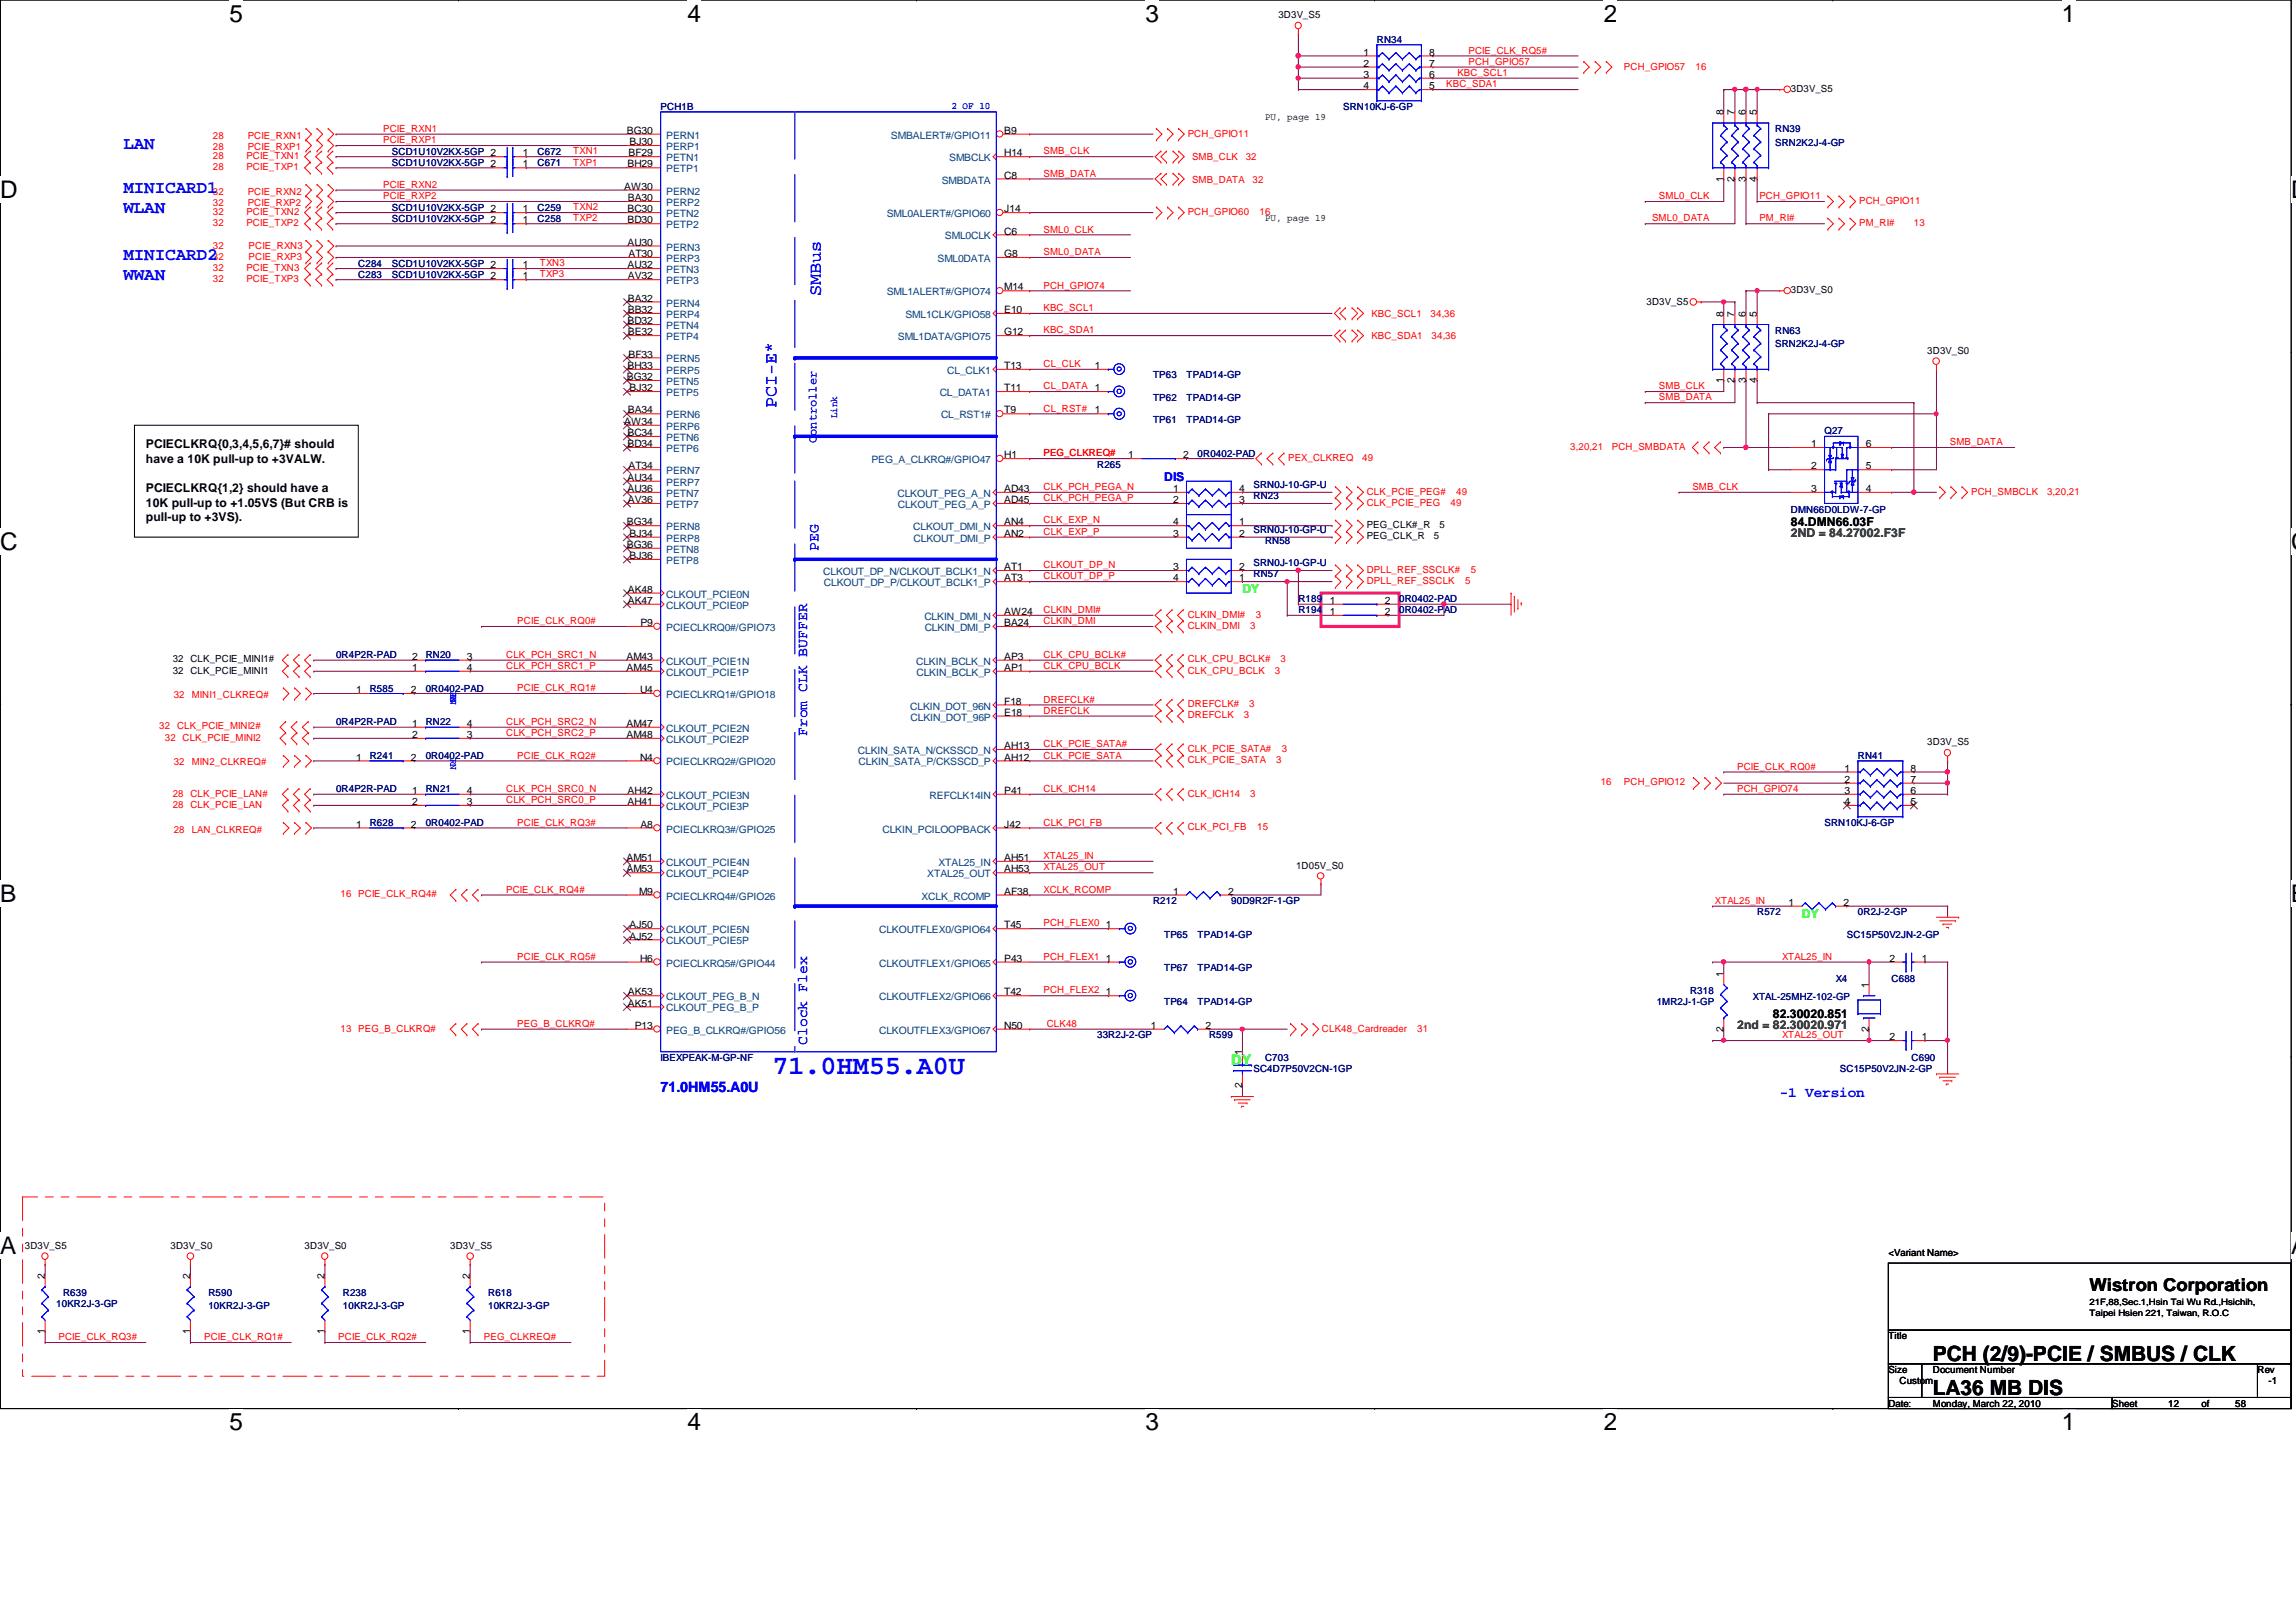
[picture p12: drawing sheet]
<svg xmlns="http://www.w3.org/2000/svg" width="297mm" height="210mm" viewBox="0 0 297 210" stroke-linecap="round" stroke-linejoin="round" font-family="sans-serif">
<defs><g id="words">
<text font-size="3.5" fill="#00f" x="99.9" y="138.9">71.0HM55.A0U</text>
<g font-size="3.1">
<text x="29.7" y="2.8">5</text>
<text x="88.9" y="2.8">4</text>
<text x="148.2" y="2.8">3</text>
<text x="207.5" y="2.8">2</text>
<text x="266.7" y="2.8">1</text>
<text x="0" y="25.6">D</text>
<text x="296.4" y="25.6">D</text>
<text x="0" y="71.1">C</text>
<text x="296.4" y="71.1">C</text>
<text x="0" y="116.7">B</text>
<text x="296.4" y="116.7">B</text>
<text x="0" y="162.3">A</text>
<text x="296.4" y="162.3">A</text>
<text x="29.7" y="185.1">5</text>
<text x="88.9" y="185.1">4</text>
<text x="148.2" y="185.1">3</text>
<text x="207.5" y="185.1">2</text>
<text x="266.7" y="185.1">1</text>
</g>
<g font-size="2.7">
<text x="250.1" y="176.1">PCH (2/9)-PCIE / SMBUS / CLK</text>
<text x="250.1" y="180.5">LA36 MB DIS</text>
</g>
<g font-size="2.3" fill="#00f">
<text x="16" y="19.2">LAN</text>
<text x="16" y="25">MINICARD1</text>
<text x="16" y="27.6">WLAN</text>
<text x="16" y="33.7">MINICARD2</text>
<text x="16" y="36.2">WWAN</text>
<text x="106.2" y="38.4" transform="rotate(-90 106.2 38.4)">SMBus</text>
<text x="100.5" y="52.8" transform="rotate(-90 100.5 52.8)">PCI-E*</text>
</g>
<text font-size="2.3" x="270.3" y="167">Wistron Corporation</text>
<g font-size="1.9" fill="#00f">
<text x="105.9" y="71.2" transform="rotate(-90 105.9 71.2)">PEG</text>
<text x="104.4" y="95.2" transform="rotate(-90 104.4 95.2)">From CLK BUFFER</text>
<text x="104.4" y="135.2" transform="rotate(-90 104.4 135.2)">Clock Flex</text>
<text x="85.5" y="141.3">71.0HM55.A0U</text>
<text x="230.2" y="142">-1 Version</text>
</g>
<text font-size="1.9" fill="#0f0" x="159.3" y="137.8">DY</text>
<g font-size="1.6">
<text x="18.9" y="58">PCIECLKRQ{0,3,4,5,6,7}# should</text>
<text x="18.9" y="59.9">have a 10K pull-up to +3VALW.</text>
<text x="18.9" y="63.7">PCIECLKRQ{1,2} should have a</text>
<text x="18.9" y="65.6">10K pull-up to +1.05VS (But CRB is</text>
<text x="18.9" y="67.5">pull-up to +3VS).</text>
<text x="231.7" y="68.1">84.DMN66.03F</text>
<text x="229.4" y="131.8">82.30020.851</text>
</g>
<g font-size="1.6" fill="#00f">
<text x="105.6" y="57.3" transform="rotate(-90 105.6 57.3)">Controller</text>
<text x="150.6" y="62.3">DIS</text>
</g>
<g font-size="1.6" fill="#008000">
<text x="231.7" y="69.5">2ND = 84.27002.F3F</text>
<text x="224.7" y="133.2">2nd = 82.30020.971</text>
</g>
<g font-size="1.6" fill="#0f0">
<text x="160.7" y="76.8">DY</text>
<text x="233.1" y="118.7">DY</text>
</g>
<g font-size="1.3">
<text x="165.4" y="2.3">3D3V_S5</text>
<text x="176.4" y="7.2">1</text>
<text x="176.4" y="8.6">2</text>
<text x="176.4" y="10.1">3</text>
<text x="176.4" y="11.6">4</text>
<text x="184.9" y="11.6">5</text>
<text x="184.9" y="10.1">6</text>
<text x="184.9" y="8.6">7</text>
<text x="184.9" y="7.2">8</text>
<text x="231.7" y="11.9">3D3V_S5</text>
<text x="81.1" y="17.3">BG30</text>
<text x="129.9" y="17.3">B9</text>
<text x="163.7" y="15.5">PU, page 19</text>
<text x="223" y="14.9" transform="rotate(-90 223 14.9)">8</text>
<text x="224.4" y="14.9" transform="rotate(-90 224.4 14.9)">7</text>
<text x="225.8" y="14.9" transform="rotate(-90 225.8 14.9)">6</text>
<text x="227.3" y="14.9" transform="rotate(-90 227.3 14.9)">5</text>
<text x="67.6" y="20.2">1</text>
<text x="67.6" y="21.7">1</text>
<text x="81.2" y="21.7">BH29</text>
<text x="81.3" y="20.2">BF29</text>
<text x="81.4" y="18.8">BJ30</text>
<text x="129.9" y="20.2">H14</text>
<text x="129.9" y="23.1">C8</text>
<text x="223" y="23.5" transform="rotate(-90 223 23.5)">1</text>
<text x="224.4" y="23.5" transform="rotate(-90 224.4 23.5)">2</text>
<text x="225.8" y="23.5" transform="rotate(-90 225.8 23.5)">3</text>
<text x="227.3" y="23.5" transform="rotate(-90 227.3 23.5)">4</text>
<text x="67.6" y="27.5">1</text>
<text x="67.6" y="28.9">1</text>
<text x="80.8" y="24.6">AW30</text>
<text x="81.2" y="27.5">BC30</text>
<text x="81.2" y="28.9">BD30</text>
<text x="81.2" y="26">BA30</text>
<text x="129.9" y="27.5">J14</text>
<text x="163.7" y="28.6">PU, page 19</text>
<text x="67.6" y="34.7">1</text>
<text x="81.2" y="31.8">AU30</text>
<text x="81.2" y="34.7">AU32</text>
<text x="81.3" y="33.3">AT30</text>
<text x="129.9" y="30.4">C6</text>
<text x="129.9" y="33.3">G8</text>
<text x="67.6" y="36.2">1</text>
<text x="81.2" y="42">BD32</text>
<text x="81.2" y="39">BA32</text>
<text x="81.2" y="40.5">BB32</text>
<text x="81.2" y="36.2">AV32</text>
<text x="129.9" y="37.6">M14</text>
<text x="129.9" y="40.5">E10</text>
<text x="213" y="39.4">3D3V_S5</text>
<text x="223" y="41" transform="rotate(-90 223 41)">8</text>
<text x="224.4" y="41" transform="rotate(-90 224.4 41)">7</text>
<text x="225.8" y="41" transform="rotate(-90 225.8 41)">6</text>
<text x="227.3" y="41" transform="rotate(-90 227.3 41)">5</text>
<text x="231.7" y="38">3D3V_S0</text>
<text x="81.2" y="47.8">BH33</text>
<text x="81.2" y="43.4">BE32</text>
<text x="81.3" y="46.3">BF33</text>
<text x="129.9" y="47.8">T13</text>
<text x="129.9" y="43.4">G12</text>
<text x="141.6" y="47.8">1</text>
<text x="249.3" y="45.8">3D3V_S0</text>
<text x="81.1" y="49.2">BG32</text>
<text x="81.2" y="53.5">BA34</text>
<text x="81.4" y="50.6">BJ32</text>
<text x="129.9" y="50.6">T11</text>
<text x="129.9" y="53.5">T9</text>
<text x="141.6" y="53.5">1</text>
<text x="223" y="49.6" transform="rotate(-90 223 49.6)">1</text>
<text x="224.4" y="49.6" transform="rotate(-90 224.4 49.6)">2</text>
<text x="225.8" y="49.6" transform="rotate(-90 225.8 49.6)">3</text>
<text x="227.3" y="49.6" transform="rotate(-90 227.3 49.6)">4</text>
<text x="80.8" y="55">AW34</text>
<text x="81.2" y="56.4">BC34</text>
<text x="81.2" y="57.9">BD34</text>
<text x="129.9" y="59.3">H1</text>
<text x="146" y="59.3">1</text>
<text x="153.1" y="59.3">2</text>
<text x="234.3" y="57.9">1</text>
<text x="241.4" y="57.9">6</text>
<text x="81.2" y="62.2">AU34</text>
<text x="81.2" y="63.7">AU36</text>
<text x="81.2" y="65.1">AV36</text>
<text x="81.3" y="60.7">AT34</text>
<text x="129.9" y="63.7">AD43</text>
<text x="129.9" y="65.1">AD45</text>
<text x="151.8" y="63.7">1</text>
<text x="151.8" y="65.1">2</text>
<text x="160.3" y="65.1">3</text>
<text x="160.3" y="63.7">4</text>
<text x="234.3" y="60.7">2</text>
<text x="234.3" y="63.7">3</text>
<text x="241.4" y="63.7">4</text>
<text x="241.4" y="60.7">5</text>
<text x="81.1" y="68">BG34</text>
<text x="81.1" y="70.9">BG36</text>
<text x="81.4" y="69.5">BJ34</text>
<text x="129.9" y="68">AN4</text>
<text x="129.9" y="69.5">AN2</text>
<text x="151.8" y="69.5">3</text>
<text x="151.8" y="68">4</text>
<text x="160.3" y="68">1</text>
<text x="160.3" y="69.5">2</text>
<text x="176.8" y="68.4">PEG_CLK#_R</text>
<text x="176.8" y="69.8">PEG_CLK_R</text>
<text x="185.5" y="69.8">5</text>
<text x="186.2" y="68.4">5</text>
<text x="81.2" y="76.7">AK48</text>
<text x="81.4" y="72.3">BJ36</text>
<text x="129.9" y="75.2">AT3</text>
<text x="129.9" y="73.8">AT1</text>
<text x="151.8" y="73.8">3</text>
<text x="151.8" y="75.2">4</text>
<text x="160.3" y="75.2">1</text>
<text x="160.3" y="73.8">2</text>
<text x="81.2" y="78.1">AK47</text>
<text x="82.8" y="81">P9</text>
<text x="129.9" y="79.6">AW24</text>
<text x="129.9" y="81">BA24</text>
<text x="172" y="78.1">1</text>
<text x="172" y="79.6">1</text>
<text x="179.2" y="78.1">2</text>
<text x="179.2" y="79.6">2</text>
<text x="22.3" y="85.7">32 CLK_PCIE_MINI1#</text>
<text x="22.3" y="87.2">32 CLK_PCIE_MINI1</text>
<text x="46.1" y="89.7">1</text>
<text x="53.2" y="89.7">2</text>
<text x="53.3" y="86.8">1</text>
<text x="53.3" y="85.4">2</text>
<text x="60.4" y="85.4">3</text>
<text x="60.4" y="86.8">4</text>
<text x="81.1" y="85.4">AM43</text>
<text x="81.1" y="86.8">AM45</text>
<text x="82.8" y="89.7">U4</text>
<text x="129.9" y="85.4">AP3</text>
<text x="129.9" y="86.8">AP1</text>
<text x="53.3" y="94.1">1</text>
<text x="53.3" y="95.5">2</text>
<text x="60.4" y="95.5">3</text>
<text x="60.4" y="94.1">4</text>
<text x="81.1" y="94.1">AM47</text>
<text x="81.1" y="95.5">AM48</text>
<text x="129.9" y="91.2">F18</text>
<text x="129.9" y="92.6">E18</text>
<text x="46.1" y="98.4">1</text>
<text x="53.2" y="98.4">2</text>
<text x="82.8" y="98.4">N4</text>
<text x="129.9" y="96.9">AH13</text>
<text x="129.9" y="98.4">AH12</text>
<text x="238.6" y="99.9">1</text>
<text x="238.6" y="101.3">2</text>
<text x="247.2" y="101.3">7</text>
<text x="247.2" y="99.9">8</text>
<text x="249.3" y="96.4">3D3V_S5</text>
<text x="46.1" y="107.1">1</text>
<text x="53.2" y="107.1">2</text>
<text x="53.3" y="102.7">1</text>
<text x="53.3" y="104.2">2</text>
<text x="60.4" y="104.2">3</text>
<text x="60.4" y="102.7">4</text>
<text x="81.2" y="102.7">AH42</text>
<text x="81.2" y="104.2">AH41</text>
<text x="82.8" y="107.1">A8</text>
<text x="129.9" y="102.7">P41</text>
<text x="129.9" y="107.1">J42</text>
<text x="238.6" y="102.7">3</text>
<text x="238.6" y="104.2">4</text>
<text x="247.2" y="104.2">5</text>
<text x="247.2" y="102.7">6</text>
<text x="81.1" y="111.4">AM51</text>
<text x="81.1" y="112.9">AM53</text>
<text x="129.9" y="111.4">AH51</text>
<text x="129.9" y="112.9">AH53</text>
<text x="167.7" y="112.4">1D05V_S0</text>
<text x="82.7" y="115.8">M9</text>
<text x="129.9" y="115.8">AF38</text>
<text x="151.8" y="115.8">1</text>
<text x="158.9" y="115.8">2</text>
<text x="231.4" y="117.2">1</text>
<text x="238.5" y="117.2">2</text>
<text x="81.4" y="120.1">AJ50</text>
<text x="81.4" y="121.6">AJ52</text>
<text x="82.8" y="124.5">H6</text>
<text x="129.9" y="120.1">T45</text>
<text x="129.9" y="124.5">P43</text>
<text x="143.1" y="124.5">1</text>
<text x="143.1" y="120.1">1</text>
<text x="244.4" y="124.5">2</text>
<text x="248.6" y="124.5">1</text>
<text x="81.2" y="130.3">AK51</text>
<text x="81.2" y="128.8">AK53</text>
<text x="129.9" y="128.8">T42</text>
<text x="143.1" y="128.8">1</text>
<text x="223" y="126.4" transform="rotate(-90 223 126.4)">1</text>
<text x="241.8" y="127.8" transform="rotate(-90 241.8 127.8)">1</text>
<text x="82.1" y="133.1">P13</text>
<text x="129.9" y="133.1">N50</text>
<text x="148.9" y="133.1">1</text>
<text x="156" y="133.1">2</text>
<text x="160.7" y="136.5" transform="rotate(-90 160.7 136.5)">1</text>
<text x="223" y="133.5" transform="rotate(-90 223 133.5)">2</text>
<text x="241.8" y="133.5" transform="rotate(-90 241.8 133.5)">2</text>
<text x="244.4" y="134.6">2</text>
<text x="248.6" y="134.6">1</text>
<text x="160.7" y="140.8" transform="rotate(-90 160.7 140.8)">2</text>
<text x="3.2" y="161.6">3D3V_S5</text>
<text x="22.1" y="161.6">3D3V_S0</text>
<text x="39.4" y="161.6">3D3V_S0</text>
<text x="58.2" y="161.6">3D3V_S5</text>
<text x="5.8" y="165.5" transform="rotate(-90 5.8 165.5)">2</text>
<text x="24.6" y="165.5" transform="rotate(-90 24.6 165.5)">2</text>
<text x="42" y="165.5" transform="rotate(-90 42 165.5)">2</text>
<text x="60.8" y="165.5" transform="rotate(-90 60.8 165.5)">2</text>
<text x="244.3" y="162.5">&lt;Variant Name&gt;</text>
<text x="5.8" y="172.6" transform="rotate(-90 5.8 172.6)">1</text>
<text x="24.6" y="172.6" transform="rotate(-90 24.6 172.6)">1</text>
<text x="42" y="172.6" transform="rotate(-90 42 172.6)">1</text>
<text x="60.8" y="172.6" transform="rotate(-90 60.8 172.6)">1</text>
<text x="244.3" y="173.3">Title</text>
<text x="244.3" y="177.7">Size</text>
<text x="245.7" y="179.1">Custom</text>
<text x="250.1" y="177.7">Document Number</text>
<text x="292.1" y="177.7">Rev</text>
<text x="293.5" y="179.1">-1</text>
<text x="244.3" y="182">Date:</text>
<text x="250.1" y="182">Monday, March 22, 2010</text>
<text x="273.3" y="182">Sheet</text>
<text x="280.5" y="182">12</text>
<text x="284.8" y="182">of</text>
<text x="289.2" y="182">58</text>
</g>
<g font-size="1.3" fill="#000080">
<text x="178.1" y="5.5">RN34</text>
<text x="85.5" y="14.2">PCH1B</text>
<text x="173.8" y="14.2">SRN10KJ-6-GP</text>
<text x="229.7" y="17.1">RN39</text>
<text x="50.7" y="20">SCD1U10V2KX-5GP 2</text>
<text x="50.7" y="21.5">SCD1U10V2KX-5GP 2</text>
<text x="69.6" y="20">C672</text>
<text x="69.6" y="21.5">C671</text>
<text x="229.7" y="18.8">SRN2K2J-4-GP</text>
<text x="50.7" y="27.3">SCD1U10V2KX-5GP 2</text>
<text x="50.7" y="28.7">SCD1U10V2KX-5GP 2</text>
<text x="69.6" y="27.3">C259</text>
<text x="69.6" y="28.7">C258</text>
<text x="46.4" y="34.5">C284</text>
<text x="46.4" y="35.9">C283</text>
<text x="50.7" y="34.5">SCD1U10V2KX-5GP 2</text>
<text x="50.7" y="35.9">SCD1U10V2KX-5GP 2</text>
<text x="229.7" y="43.2">RN63</text>
<text x="229.7" y="44.9">SRN2K2J-4-GP</text>
<text x="149.2" y="51.9">TP62</text>
<text x="149.2" y="49">TP63</text>
<text x="153.5" y="51.9">TPAD14-GP</text>
<text x="153.5" y="49">TPAD14-GP</text>
<text x="149.2" y="54.7">TP61</text>
<text x="153.5" y="54.7">TPAD14-GP</text>
<text x="154.9" y="59.1">0R0402-PAD</text>
<text x="236" y="56.2">Q27</text>
<text x="141.9" y="60.5">R265</text>
<text x="162.2" y="64.6">RN23</text>
<text x="162.2" y="63.2">SRN0J-10-GP-U</text>
<text x="162.2" y="69">SRN0J-10-GP-U</text>
<text x="163.7" y="70.4">RN58</text>
<text x="231.7" y="66.3">DMN66D0LDW-7-GP</text>
<text x="162.2" y="74.7">RN57</text>
<text x="162.2" y="73.3">SRN0J-10-GP-U</text>
<text x="168" y="77.9">R189</text>
<text x="181" y="77.9">0R0402-PAD</text>
<text x="168" y="79.4">R194</text>
<text x="181" y="79.4">0R0402-PAD</text>
<text x="43.5" y="85.2">0R4P2R-PAD</text>
<text x="47.8" y="89.5">R585</text>
<text x="55.1" y="85.2">RN20</text>
<text x="55.1" y="89.5">0R0402-PAD</text>
<text x="43.5" y="93.9">0R4P2R-PAD</text>
<text x="55.1" y="93.9">RN22</text>
<text x="47.8" y="98.2">R241</text>
<text x="55.1" y="98.2">0R0402-PAD</text>
<text x="240.4" y="98.2">RN41</text>
<text x="43.5" y="102.5">0R4P2R-PAD</text>
<text x="47.8" y="106.9">R628</text>
<text x="55.1" y="102.5">RN21</text>
<text x="55.1" y="106.9">0R0402-PAD</text>
<text x="236" y="106.9">SRN10KJ-6-GP</text>
<text x="149.2" y="117">R212</text>
<text x="159.3" y="117">90D9R2F-1-GP</text>
<text x="227.3" y="118.4">R572</text>
<text x="240.4" y="118.4">0R2J-2-GP</text>
<text x="150.6" y="125.7">TP67</text>
<text x="150.6" y="121.4">TP65</text>
<text x="154.9" y="125.7">TPAD14-GP</text>
<text x="154.9" y="121.4">TPAD14-GP</text>
<text x="238.9" y="121.4">SC15P50V2JN-2-GP</text>
<text x="150.6" y="130">TP64</text>
<text x="154.9" y="130">TPAD14-GP</text>
<text x="214.3" y="130">1MR2J-1-GP</text>
<text x="218.6" y="128.6">R318</text>
<text x="226.8" y="129.5">XTAL-25MHZ-102-GP</text>
<text x="237.5" y="127.1">X4</text>
<text x="244.7" y="127.1">C688</text>
<text x="85.5" y="137.3">IBEXPEAK-M-GP-NF</text>
<text x="141.9" y="134.4">33R2J-2-GP</text>
<text x="156.4" y="134.4">R599</text>
<text x="163.7" y="137.3">C703</text>
<text x="247.3" y="137.3">C690</text>
<text x="162.2" y="138.7">SC4D7P50V2CN-1GP</text>
<text x="238" y="138.7">SC15P50V2JN-2-GP</text>
<text x="8.2" y="167.7">R639</text>
<text x="27" y="167.7">R590</text>
<text x="44.4" y="167.7">R238</text>
<text x="63.2" y="167.7">R618</text>
<text x="7.3" y="169.1">10KR2J-3-GP</text>
<text x="27" y="169.4">10KR2J-3-GP</text>
<text x="44.4" y="169.4">10KR2J-3-GP</text>
<text x="63.2" y="169.4">10KR2J-3-GP</text>
</g>
<g font-size="1.3" fill="#f00">
<text x="187.1" y="11.3">KBC_SDA1</text>
<text x="188.5" y="9.8">KBC_SCL1</text>
<text x="190" y="8.4">PCH_GPIO57</text>
<text x="190" y="6.9">PCIE_CLK_RQ5#</text>
<text x="210.1" y="9">PCH_GPIO57</text>
<text x="219.4" y="9">16</text>
<text x="27.6" y="18">28</text>
<text x="32" y="18">PCIE_RXN1</text>
<text x="49.6" y="17.1">PCIE_RXN1</text>
<text x="153.7" y="17.7">PCH_GPIO11</text>
<text x="27.6" y="19.4">28</text>
<text x="27.6" y="20.6">28</text>
<text x="27.6" y="22">28</text>
<text x="31.9" y="20.6">PCIE_TXN1</text>
<text x="31.9" y="22">PCIE_TXP1</text>
<text x="32" y="19.4">PCIE_RXP1</text>
<text x="49.6" y="18.5">PCIE_RXP1</text>
<text x="74.2" y="21.4">TXP1</text>
<text x="74.2" y="20">TXN1</text>
<text x="135" y="22.9">SMB_DATA</text>
<text x="135" y="20">SMB_CLK</text>
<text x="154.2" y="20.7">SMB_CLK</text>
<text x="154.2" y="23.6">SMB_DATA</text>
<text x="161.2" y="20.7">32</text>
<text x="162" y="23.6">32</text>
<text x="27.6" y="26.7">32</text>
<text x="27.6" y="25.2">32</text>
<text x="27.6" y="27.8">32</text>
<text x="27.6" y="29.3">32</text>
<text x="31.9" y="27.8">PCIE_TXN2</text>
<text x="31.9" y="29.3">PCIE_TXP2</text>
<text x="32" y="26.7">PCIE_RXP2</text>
<text x="32" y="25.2">PCIE_RXN2</text>
<text x="49.6" y="24.3">PCIE_RXN2</text>
<text x="49.6" y="25.8">PCIE_RXP2</text>
<text x="74.2" y="28.7">TXP2</text>
<text x="74.2" y="27.2">TXN2</text>
<text x="153.7" y="27.8">PCH_GPIO60</text>
<text x="162.9" y="27.8">16</text>
<text x="213.7" y="28.7">SML0_DATA</text>
<text x="214.6" y="25.8">SML0_CLK</text>
<text x="227.6" y="28.7">PM_RI#</text>
<text x="227.6" y="25.8">PCH_GPIO11</text>
<text x="240.5" y="26.4">PCH_GPIO11</text>
<text x="240.5" y="29.3">PM_RI#</text>
<text x="247.6" y="29.3">13</text>
<text x="27.6" y="35.1">32</text>
<text x="27.6" y="32.2">32</text>
<text x="27.6" y="33.6">32</text>
<text x="31.9" y="35.1">PCIE_TXN3</text>
<text x="32.2" y="32.2">PCIE_RXN3</text>
<text x="32.2" y="33.6">PCIE_RXP3</text>
<text x="69.8" y="35.9">TXP3</text>
<text x="69.8" y="34.5">TXN3</text>
<text x="135" y="30.1">SML0_CLK</text>
<text x="135" y="33">SML0_DATA</text>
<text x="27.6" y="36.5">32</text>
<text x="31.9" y="36.5">PCIE_TXP3</text>
<text x="135" y="40.3">KBC_SCL1</text>
<text x="135" y="37.3">PCH_GPIO74</text>
<text x="177.4" y="41">KBC_SCL1</text>
<text x="185.1" y="41">34,36</text>
<text x="135" y="43.1">KBC_SDA1</text>
<text x="135" y="47.5">CL_CLK</text>
<text x="177.4" y="43.9">KBC_SDA1</text>
<text x="185.2" y="43.9">34,36</text>
<text x="135" y="50.4">CL_DATA 1</text>
<text x="135" y="53.3">CL_RST#</text>
<text x="214.6" y="51.8">SMB_DATA</text>
<text x="214.6" y="50.4">SMB_CLK</text>
<text x="135" y="59.1">PEG_CLKREQ#</text>
<text x="166.7" y="59.7">PEX_CLKREQ</text>
<text x="176.2" y="59.7">49</text>
<text x="203.2" y="58.2">3,20,21</text>
<text x="208.5" y="58.2">PCH_SMBDATA</text>
<text x="252.3" y="57.6">SMB_DATA</text>
<text x="135" y="63.4">CLK_PCH_PEGA_N</text>
<text x="135" y="64.9">CLK_PCH_PEGA_P</text>
<text x="176.8" y="64">CLK_PCIE_PEG#</text>
<text x="176.8" y="65.4">CLK_PCIE_PEG</text>
<text x="187.7" y="65.4">49</text>
<text x="188.4" y="64">49</text>
<text x="218.9" y="63.4">SMB_CLK</text>
<text x="255" y="64">PCH_SMBCLK</text>
<text x="264.8" y="64">3,20,21</text>
<text x="135" y="67.7">CLK_EXP_N</text>
<text x="135" y="69.2">CLK_EXP_P</text>
<text x="135" y="73.5">CLKOUT_DP_N</text>
<text x="135" y="75">CLKOUT_DP_P</text>
<text x="176.8" y="74.2">DPLL_REF_SSCLK#</text>
<text x="176.8" y="75.6">DPLL_REF_SSCLK</text>
<text x="189.6" y="75.6">5</text>
<text x="190.3" y="74.2">5</text>
<text x="66.9" y="80.8">PCIE_CLK_RQ0#</text>
<text x="135" y="79.3">CLKIN_DMI#</text>
<text x="135" y="80.8">CLKIN_DMI</text>
<text x="153.7" y="81.4">CLKIN_DMI</text>
<text x="153.7" y="79.9">CLKIN_DMI#</text>
<text x="161.8" y="81.4">3</text>
<text x="162.5" y="79.9">3</text>
<text x="65.5" y="85.1">CLK_PCH_SRC1_N</text>
<text x="65.5" y="86.6">CLK_PCH_SRC1_P</text>
<text x="66.9" y="89.5">PCIE_CLK_RQ1#</text>
<text x="135" y="86.6">CLK_CPU_BCLK</text>
<text x="135" y="85.1">CLK_CPU_BCLK#</text>
<text x="153.7" y="87.2">CLK_CPU_BCLK</text>
<text x="153.7" y="85.7">CLK_CPU_BCLK#</text>
<text x="164.9" y="87.2">3</text>
<text x="165.6" y="85.7">3</text>
<text x="20.6" y="94.4">32 CLK_PCIE_MINI2#</text>
<text x="21.3" y="95.9">32 CLK_PCIE_MINI2</text>
<text x="22.5" y="90.4">32</text>
<text x="24.8" y="90.4">MINI1_CLKREQ#</text>
<text x="65.5" y="93.8">CLK_PCH_SRC2_N</text>
<text x="65.5" y="95.2">CLK_PCH_SRC2_P</text>
<text x="135" y="92.4">DREFCLK</text>
<text x="135" y="90.9">DREFCLK#</text>
<text x="153.7" y="93">DREFCLK</text>
<text x="153.7" y="91.5">DREFCLK#</text>
<text x="160.9" y="93">3</text>
<text x="161.6" y="91.5">3</text>
<text x="22.5" y="99.1">32</text>
<text x="24.8" y="99.1">MIN2_CLKREQ#</text>
<text x="66.9" y="98.2">PCIE_CLK_RQ2#</text>
<text x="135" y="98.2">CLK_PCIE_SATA</text>
<text x="135" y="96.7">CLK_PCIE_SATA#</text>
<text x="153.7" y="98.8">CLK_PCIE_SATA</text>
<text x="153.7" y="97.3">CLK_PCIE_SATA#</text>
<text x="165.1" y="98.8">3</text>
<text x="165.8" y="97.3">3</text>
<text x="207.1" y="101.6">16</text>
<text x="210.1" y="101.6">PCH_GPIO12</text>
<text x="224.7" y="99.6">PCIE_CLK_RQ0#</text>
<text x="22.3" y="103.1">28 CLK_PCIE_LAN#</text>
<text x="22.3" y="104.6">28 CLK_PCIE_LAN</text>
<text x="22.5" y="107.7">28</text>
<text x="24.8" y="107.7">LAN_CLKREQ#</text>
<text x="65.5" y="102.5">CLK_PCH_SRC0_N</text>
<text x="65.5" y="103.9">CLK_PCH_SRC0_P</text>
<text x="66.9" y="106.8">PCIE_CLK_RQ3#</text>
<text x="135" y="102.5">CLK_ICH14</text>
<text x="135" y="106.8">CLK_PCI_FB</text>
<text x="153.7" y="103.1">CLK_ICH14</text>
<text x="153.7" y="107.4">CLK_PCI_FB</text>
<text x="161.8" y="103.1">3</text>
<text x="162.6" y="107.4">15</text>
<text x="224.7" y="102.5">PCH_GPIO74</text>
<text x="135" y="111.2">XTAL25_IN</text>
<text x="135" y="112.6">XTAL25_OUT</text>
<text x="44.1" y="116.1">16 PCIE_CLK_RQ4#</text>
<text x="65.5" y="115.5">PCIE_CLK_RQ4#</text>
<text x="135" y="115.5">XCLK_RCOMP</text>
<text x="135" y="119.9">PCH_FLEX0</text>
<text x="221.9" y="117">XTAL25_IN</text>
<text x="66.9" y="124.2">PCIE_CLK_RQ5#</text>
<text x="135" y="124.2">PCH_FLEX1</text>
<text x="230.5" y="124.2">XTAL25_IN</text>
<text x="135" y="128.6">PCH_FLEX2</text>
<text x="44.1" y="133.5">13 PEG_B_CLKRQ#</text>
<text x="66.9" y="132.9">PEG_B_CLKRQ#</text>
<text x="135.4" y="132.9">CLK48</text>
<text x="171" y="133.5">CLK48_Cardreader</text>
<text x="183.3" y="133.5">31</text>
<text x="230.5" y="134.4">XTAL25_OUT</text>
<text x="7.6" y="173.4">PCIE_CLK_RQ3#</text>
<text x="26.4" y="173.4">PCIE_CLK_RQ1#</text>
<text x="43.8" y="173.4">PCIE_CLK_RQ2#</text>
<text x="62.6" y="173.4">PEG_CLKREQ#</text>
</g>
<g font-size="1.3" fill="#004080">
<text x="86.2" y="17.9">PERN1</text>
<text x="115.3" y="17.9">SMBALERT#/GPIO11</text>
<text x="86.2" y="19.4">PERP1</text>
<text x="86.2" y="20.9">PETN1</text>
<text x="86.2" y="22.3">PETP1</text>
<text x="121.8" y="23.7">SMBDATA</text>
<text x="122.8" y="20.9">SMBCLK</text>
<text x="86.2" y="25.2">PERN2</text>
<text x="86.2" y="26.7">PERP2</text>
<text x="86.2" y="28.1">PETN2</text>
<text x="86.2" y="29.5">PETP2</text>
<text x="114.7" y="28.1">SML0ALERT#/GPIO60</text>
<text x="86.2" y="32.4">PERN3</text>
<text x="86.2" y="33.9">PERP3</text>
<text x="86.2" y="35.3">PETN3</text>
<text x="121.3" y="33.9">SML0DATA</text>
<text x="122.3" y="31">SML0CLK</text>
<text x="86.2" y="39.7">PERN4</text>
<text x="86.2" y="41.1">PERP4</text>
<text x="86.2" y="36.8">PETP3</text>
<text x="114.7" y="38.2">SML1ALERT#/GPIO74</text>
<text x="117.1" y="41.1">SML1CLK/GPIO58</text>
<text x="86.2" y="46.9">PERN5</text>
<text x="86.2" y="42.6">PETN4</text>
<text x="86.2" y="44">PETP4</text>
<text x="116.2" y="44">SML1DATA/GPIO75</text>
<text x="86.2" y="48.4">PERP5</text>
<text x="86.2" y="49.8">PETN5</text>
<text x="86.2" y="51.3">PETP5</text>
<text x="121.6" y="51.3">CL_DATA1</text>
<text x="122.6" y="48.4">CL_CLK1</text>
<text x="86.2" y="54.1">PERN6</text>
<text x="86.2" y="55.6">PERP6</text>
<text x="86.2" y="57.1">PETN6</text>
<text x="86.2" y="58.5">PETP6</text>
<text x="112.7" y="59.9">PEG_A_CLKRQ#/GPIO47</text>
<text x="121.7" y="54.1">CL_RST1#</text>
<text x="86.2" y="61.4">PERN7</text>
<text x="86.2" y="62.9">PERP7</text>
<text x="86.2" y="64.3">PETN7</text>
<text x="86.2" y="65.7">PETP7</text>
<text x="116.1" y="64.3">CLKOUT_PEG_A_N</text>
<text x="116.2" y="65.7">CLKOUT_PEG_A_P</text>
<text x="86.2" y="68.6">PERN8</text>
<text x="86.2" y="70.1">PERP8</text>
<text x="86.2" y="71.5">PETN8</text>
<text x="118.1" y="68.6">CLKOUT_DMI_N</text>
<text x="118.2" y="70.1">CLKOUT_DMI_P</text>
<text x="86.2" y="73">PETP8</text>
<text x="86.2" y="77.3">CLKOUT_PCIE0N</text>
<text x="106.5" y="74.4">CLKOUT_DP_N/CLKOUT_BCLK1_N</text>
<text x="106.6" y="75.9">CLKOUT_DP_P/CLKOUT_BCLK1_P</text>
<text x="86.2" y="78.8">CLKOUT_PCIE0P</text>
<text x="86.2" y="81.7">PCIECLKRQ0#/GPIO73</text>
<text x="119.6" y="80.2">CLKIN_DMI_N</text>
<text x="119.6" y="81.7">CLKIN_DMI_P</text>
<text x="86.2" y="86">CLKOUT_PCIE1N</text>
<text x="86.2" y="87.5">CLKOUT_PCIE1P</text>
<text x="118.5" y="86">CLKIN_BCLK_N</text>
<text x="118.6" y="87.5">CLKIN_BCLK_P</text>
<text x="86.2" y="94.7">CLKOUT_PCIE2N</text>
<text x="86.2" y="90.3">PCIECLKRQ1#/GPIO18</text>
<text x="117.8" y="91.8">CLKIN_DOT_96N</text>
<text x="117.8" y="93.3">CLKIN_DOT_96P</text>
<text x="86.2" y="96.1">CLKOUT_PCIE2P</text>
<text x="86.2" y="99.1">PCIECLKRQ2#/GPIO20</text>
<text x="111" y="97.6">CLKIN_SATA_N/CKSSCD_N</text>
<text x="111.1" y="99.1">CLKIN_SATA_P/CKSSCD_P</text>
<text x="86.2" y="103.4">CLKOUT_PCIE3N</text>
<text x="86.2" y="104.8">CLKOUT_PCIE3P</text>
<text x="86.2" y="107.7">PCIECLKRQ3#/GPIO25</text>
<text x="114.2" y="107.7">CLKIN_PCILOOPBACK</text>
<text x="120.3" y="103.4">REFCLK14IN</text>
<text x="86.2" y="112.1">CLKOUT_PCIE4N</text>
<text x="86.2" y="113.5">CLKOUT_PCIE4P</text>
<text x="120" y="113.5">XTAL25_OUT</text>
<text x="121.4" y="112.1">XTAL25_IN</text>
<text x="86.2" y="116.4">PCIECLKRQ4#/GPIO26</text>
<text x="119.2" y="116.4">XCLK_RCOMP</text>
<text x="86.2" y="120.8">CLKOUT_PCIE5N</text>
<text x="86.2" y="122.2">CLKOUT_PCIE5P</text>
<text x="86.2" y="125.1">PCIECLKRQ5#/GPIO44</text>
<text x="113.7" y="120.8">CLKOUTFLEX0/GPIO64</text>
<text x="113.7" y="125.1">CLKOUTFLEX1/GPIO65</text>
<text x="86.2" y="130.9">CLKOUT_PEG_B_P</text>
<text x="86.2" y="129.5">CLKOUT_PEG_B_N</text>
<text x="113.7" y="129.5">CLKOUTFLEX2/GPIO66</text>
<text x="86.2" y="133.8">PEG_B_CLKRQ#/GPIO56</text>
<text x="113.7" y="133.8">CLKOUTFLEX3/GPIO67</text>
</g>
<g font-size="1.3" fill="#00f">
<text x="123.1" y="14.1">2 OF 10</text>
<text x="108.3" y="54.1" transform="rotate(-90 108.3 54.1)">Link</text>
<text x="58.3" y="89.5" transform="rotate(90 58.3 89.5)">RN</text>
<text x="58.3" y="98.2" transform="rotate(90 58.3 98.2)">RN</text>
</g>
<g font-size="1.1">
<text x="270.3" y="168.9">21F,88,Sec.1,Hsin Tai Wu Rd.,Hsichih,</text>
<text x="270.3" y="170.3">Taipei Hsien 221, Taiwan, R.O.C</text>
</g>
</g></defs>
<path d="M0 0h296.4v182.3h-296.4z" fill="none" stroke="#000" stroke-width=".13"/>
<g fill="#fff">
<path d="M29.7 0h1.7v3.5h-1.7z"/>
<path d="M29.7 182.3h1.7v3.5h-1.7z"/>
</g>
<path d="M59.3 0h.1M59.3 182.3h.1" fill="none" stroke="#000" stroke-width=".13"/>
<g fill="#fff">
<path d="M88.9 0h1.8v3.5h-1.8z"/>
<path d="M88.9 182.3h1.8v3.5h-1.8z"/>
</g>
<path d="M118.6 0h.1M118.6 182.3h.1" fill="none" stroke="#000" stroke-width=".13"/>
<g fill="#fff">
<path d="M148.2 0h1.7v3.5h-1.7z"/>
<path d="M148.2 182.3h1.7v3.5h-1.7z"/>
</g>
<path d="M177.8 0h.1M177.8 182.3h.1" fill="none" stroke="#000" stroke-width=".13"/>
<g fill="#fff">
<path d="M207.5 0h1.7v3.5h-1.7z"/>
<path d="M207.5 182.3h1.7v3.5h-1.7z"/>
</g>
<path d="M237.1 0h.1M237.1 182.3h.1" fill="none" stroke="#000" stroke-width=".13"/>
<g fill="#fff">
<path d="M266.7 0h1.8v3.5h-1.8z"/>
<path d="M266.7 182.3h1.8v3.5h-1.8z"/>
<path d="M0 22.8h2.3v3.4h-2.3z"/>
<path d="M296.4 22.8h.7v3.4h-.7z"/>
<path d="M0 68.3h2.3v3.5h-2.3z"/>
<path d="M296.4 68.3h.7v3.5h-.7z"/>
</g>
<path d="M0 45.6h.1M296.4 45.6h.1" fill="none" stroke="#000" stroke-width=".13"/>
<g fill="#fff">
<path d="M0 113.9h2.1v3.5h-2.1z"/>
<path d="M296.4 113.9h.7v3.5h-.7z"/>
</g>
<path d="M0 91.1h.1M296.4 91.1h.1" fill="none" stroke="#000" stroke-width=".13"/>
<g fill="#fff">
<path d="M0 159.5h2.1v3.4h-2.1z"/>
<path d="M296.4 159.5h.7v3.4h-.7z"/>
</g>
<path d="M0 136.7h.1M296.4 136.7h.1" fill="none" stroke="#000" stroke-width=".13"/>
<g fill="none" stroke="#800040" stroke-width=".13">
<path d="M168 4.4h.1M168 4.4v2.8M225.9 11.6h.1M225.9 11.6h1.4M227.3 11.6h.1M227.3 11.6v2.9M225.9 37.6h.1M225.9 37.6v3M227.3 37.6h.1M227.3 37.6v3M224.4 49.2h.1M224.4 49.2v2.9"/>
<path d="M244.7 63.7h.1M244.7 63.7h2.9M133.2 133.2h.1M133.2 133.2h16M160.7 133.2h.1M160.7 133.2h5.8M5.8 163.6h.1M5.8 163.6v1.5M24.6 172.3h.1M24.6 172.3v1.4"/>
</g>
<circle cx="225.9" cy="11.6" r=".27" fill="#f0f"/>
<circle cx="225.9" cy="11.6" r=".27" fill="none" stroke="#f0f" stroke-width=".13"/>
<g fill="none" stroke="#800040" stroke-width=".13">
<path d="M223 39.1h.1M223 39.1v1.5M133.2 40.6h.1M133.2 40.6h39.1M244.7 60.8h.1M244.7 60.8h5.8M40.6 98.5h.1M40.6 94.1h.1M40.6 98.5h5.8M40.6 94.1h13M133.2 86.9h.1M133.2 85.4h.1"/>
<path d="M133.2 86.9h16M133.2 85.4h16M53.6 107.1h.1M53.6 107.1h27.5M247.6 101.3h.1M247.6 101.3h4.4"/>
</g>
<circle cx="223" cy="39.1" r=".27" fill="#f0f"/>
<circle cx="223" cy="39.1" r=".27" fill="none" stroke="#f0f" stroke-width=".13"/>
<g fill="none" stroke="#800040" stroke-width=".13">
<path d="M168 10.1h.1M168 10.1h8.7M133.2 27.5h.1M133.2 27.5h16M220.1 39.1h.1M220.1 39.1h4.3M223 39.1h.1M224.4 39.1h.1M224.4 39.1v1.5M133.2 43.4h.1M133.2 43.4h39.1M133.2 63.7h.1"/>
<path d="M133.2 63.7h18.9M40.6 89.7h.1M40.6 89.7h5.8"/>
</g>
<circle cx="168" cy="10.1" r=".27" fill="#f0f"/>
<circle cx="168" cy="10.1" r=".27" fill="none" stroke="#f0f" stroke-width=".13"/>
<path d="M168 10.1h.1M168 10.1v1.5M247.6 52.1h.1M247.6 52.1v11.6" fill="none" stroke="#800040" stroke-width=".13"/>
<circle cx="247.6" cy="63.7" r=".29" fill="#f0f"/>
<circle cx="247.6" cy="63.7" r=".29" fill="none" stroke="#f0f" stroke-width=".13"/>
<g fill="none" stroke="#800040" stroke-width=".13">
<path d="M168 8.7h.1M168 8.7h8.7M43.5 33.3h.1M43.5 31.8h.1M43.5 34.8h.1M43.5 36.2h.1M43.5 36.2h20.3M43.5 33.3h37.6M43.5 31.8h37.6M43.5 34.8h20.3M68.1 36.2h.1M68.1 34.8h.1"/>
<path d="M68.1 36.2h13M68.1 34.8h13M133.2 23.2h.1M133.2 30.4h.1M133.2 23.2h16M133.2 30.4h13.1M212.8 29h.1M224.4 23.2h.1M224.4 23.2v5.8h-11.6M133.2 59.4h.1M133.2 47.8h.1M133.2 50.7h.1"/>
<path d="M133.2 53.6h.1M133.2 59.4h13.1M133.2 47.8h8.7M133.2 50.7h8.7M133.2 53.6h8.7M223 57.9h.1M225.9 49.2h.1M225.9 49.2v8.7h-2.9M250.5 47.8h.1M250.5 47.8v5.8M133.2 65.2h.1M133.2 68h.1"/>
<path d="M133.2 69.5h.1M133.2 73.8h.1M133.2 75.3h.1M133.2 65.2h18.9M133.2 68h18.9M133.2 69.5h18.9M133.2 73.8h18.9M133.2 75.3h18.9M247.6 63.7h.1M247.6 63.7h2.9M40.6 95.5h.1M40.6 95.5h13"/>
<path d="M53.6 98.5h.1M53.6 98.5h27.5M62.3 81.1h.1M62.3 81.1h18.8M133.2 92.7h.1M133.2 91.2h.1M133.2 92.7h16M133.2 91.2h16M133.2 115.8h.1M133.2 102.8h.1M133.2 115.8h18.9M133.2 102.8h16"/>
<path d="M159.3 115.8h.1M159.3 115.8h11.6M238.9 117.3h.1M238.9 117.3h13.1M252 117.3h.1M252 117.3v1.4M62.3 133.2h.1M62.3 133.2h18.8M223 124.5h.1M223 124.5h18.8M5.8 172.3h.1M5.8 172.3v1.4"/>
<path d="M24.6 173.7h.1M24.6 163.6h.1M24.6 173.7h13.1M24.6 163.6v1.5M42 172.3h.1M42 173.7h.1M42 163.6h.1M42 173.7h13.1M42 163.6v1.5M42 172.3v1.4"/>
</g>
<circle cx="223" cy="124.5" r=".29" fill="#f0f"/>
<circle cx="223" cy="124.5" r=".29" fill="none" stroke="#f0f" stroke-width=".13"/>
<path d="M227.3 11.6h.1M227.3 11.6h2.9" fill="none" stroke="#800040" stroke-width=".13"/>
<circle cx="227.3" cy="11.6" r=".26" fill="#f0f"/>
<circle cx="227.3" cy="11.6" r=".26" fill="none" stroke="#f0f" stroke-width=".13"/>
<path d="M223 11.6h.1M223 11.6v2.9M224.4 11.6h.1M224.4 11.6v2.9" fill="none" stroke="#800040" stroke-width=".13"/>
<circle cx="224.4" cy="11.6" r=".27" fill="#f0f"/>
<circle cx="224.4" cy="11.6" r=".27" fill="none" stroke="#f0f" stroke-width=".13"/>
<path d="M223 11.6h.1M223 11.6h1.4M133.2 20.3h.1M133.2 20.3h16M223 134.7h.1M241.8 133.2h.1M241.8 124.5h.1M241.8 133.2v1.5h-18.8M241.8 124.5v2.9M249 134.7h.1M252 124.5h.1M252 124.5v10.2h-3" fill="none" stroke="#800040" stroke-width=".13"/>
<circle cx="223" cy="134.6" r=".27" fill="#f0f"/>
<circle cx="223" cy="134.6" r=".27" fill="none" stroke="#f0f" stroke-width=".13"/>
<path d="M249 124.5h.1M249 124.5h3M252 134.7h.1M252 134.7v4.3" fill="none" stroke="#800040" stroke-width=".13"/>
<circle cx="251.9" cy="134.6" r=".27" fill="#f0f"/>
<circle cx="251.9" cy="134.6" r=".27" fill="none" stroke="#f0f" stroke-width=".13"/>
<path d="M223 99.9h.1M223 99.9h15.9M252 99.9h.1M252 99.9v1.4" fill="none" stroke="#800040" stroke-width=".13"/>
<circle cx="251.9" cy="99.9" r=".29" fill="#f0f"/>
<circle cx="251.9" cy="99.9" r=".29" fill="none" stroke="#f0f" stroke-width=".13"/>
<g fill="none" stroke="#800040" stroke-width=".13">
<path d="M168 7.2h.1M168 7.2h8.7M212.8 52.1h.1M212.8 50.7h.1M212.8 52.1h11.6M212.8 50.7h10.2M244.7 57.9h.1M244.7 57.9h15.9M160.7 63.7h.1M160.7 63.7h11.6M40.6 104.2h.1M40.6 102.8h.1"/>
<path d="M40.6 102.8h13M40.6 104.2h13M60.8 102.8h.1M60.8 104.2h.1M60.8 102.8h20.3M60.8 104.2h20.3"/>
</g>
<circle cx="167.9" cy="7.2" r=".29" fill="#f0f"/>
<circle cx="167.9" cy="7.2" r=".29" fill="none" stroke="#f0f" stroke-width=".13"/>
<path d="M168 7.2h.1M168 7.2v1.5" fill="none" stroke="#800040" stroke-width=".13"/>
<circle cx="167.9" cy="7.2" r=".29" fill="#f0f"/>
<circle cx="167.9" cy="7.2" r=".29" fill="none" stroke="#f0f" stroke-width=".13"/>
<g fill="none" stroke="#800040" stroke-width=".13">
<path d="M43.5 17.4h.1M43.5 18.8h.1M43.5 17.4h37.6M43.5 18.8h37.6M43.5 27.5h.1M43.5 29h.1M43.5 24.6h.1M43.5 26.1h.1M43.5 20.3h.1M43.5 21.7h.1M43.5 29h20.3M43.5 27.5h20.3"/>
<path d="M43.5 24.6h37.6M43.5 26.1h37.6M43.5 20.3h20.3M43.5 21.7h20.3M68.1 29h.1M68.1 27.5h.1M68.1 21.7h.1M68.1 20.3h.1M68.1 29h13M68.1 27.5h13M68.1 20.3h13M68.1 21.7h13"/>
<path d="M133.2 33.3h.1M133.2 33.3h13.1M168 73.8h.1M168 73.8h4.3M5.8 173.7h.1M5.8 173.7h13.1"/>
</g>
<circle cx="167.9" cy="73.8" r=".29" fill="#f0f"/>
<circle cx="167.9" cy="73.8" r=".29" fill="none" stroke="#f0f" stroke-width=".13"/>
<path d="M227.3 49.2h.1M227.3 49.2v2.9M228.8 53.6h.1M228.8 53.6v7.2M228.8 53.6h21.7M250.5 53.6h.1M250.5 53.6v7.2" fill="none" stroke="#800040" stroke-width=".13"/>
<circle cx="250.5" cy="53.6" r=".26" fill="#f0f"/>
<circle cx="250.5" cy="53.6" r=".26" fill="none" stroke="#f0f" stroke-width=".13"/>
<g fill="none" stroke="#800040" stroke-width=".13">
<path d="M153.5 59.4h.1M153.5 59.4h8.7M225.9 57.9h.1M225.9 57.9h5.8M217.2 63.7h.1M217.2 63.7h14.5M40.6 86.9h.1M40.6 85.4h.1M40.6 85.4h13M40.6 86.9h13M53.6 89.7h.1M53.6 89.7h27.5"/>
<path d="M60.8 94.1h.1M60.8 85.4h.1M60.8 86.9h.1M60.8 94.1h20.3M60.8 85.4h20.3M60.8 86.9h20.3M133.2 111.5h.1M133.2 111.5h16M62.3 124.5h.1M62.3 124.5h18.8"/>
</g>
<circle cx="225.9" cy="57.9" r=".29" fill="#f0f"/>
<circle cx="225.9" cy="57.9" r=".29" fill="none" stroke="#f0f" stroke-width=".13"/>
<g fill="none" stroke="#800040" stroke-width=".13">
<path d="M133.2 17.4h.1M133.2 17.4h16M168 8.7h.1M168 8.7v1.4M223 49.2h.1M223 49.2v1.5M133.2 79.6h.1M133.2 79.6h16M160.7 65.2h.1M160.7 65.2h11.6M228.8 60.8h.1M228.8 60.8h2.9"/>
<path d="M133.2 81.1h.1M133.2 81.1h16"/>
</g>
<circle cx="167.9" cy="8.7" r=".29" fill="#f0f"/>
<circle cx="167.9" cy="8.7" r=".29" fill="none" stroke="#f0f" stroke-width=".13"/>
<path d="M224.4 11.6h.1M224.4 11.6h1.5M225.9 11.6h.1M225.9 11.6v2.9" fill="none" stroke="#800040" stroke-width=".13"/>
<circle cx="225.9" cy="11.6" r=".27" fill="#f0f"/>
<circle cx="225.9" cy="11.6" r=".27" fill="none" stroke="#f0f" stroke-width=".13"/>
<g fill="none" stroke="#800040" stroke-width=".13">
<path d="M168 11.6h.1M168 11.6h8.7M133.2 37.6h.1M133.2 37.6h13.1M212.8 26.1h.1M223 23.2h.1M223 23.2v2.9h-10.2M227.3 52.1h.1M227.3 52.1h20.3M166.5 75.3h.1M166.5 75.3h5.8M60.8 95.5h.1"/>
<path d="M60.8 95.5h20.3M133.2 98.5h.1M133.2 97h.1M133.2 98.5h16M133.2 97h16M247.6 99.9h.1M252 98.5h.1M252 98.5v1.4h-4.4M40.6 107.1h.1M40.6 107.1h5.8M133.2 112.9h.1M133.2 107.1h.1"/>
<path d="M133.2 107.1h16M133.2 112.9h16M221.6 117.3h.1M221.6 117.3h10.1M160.7 133.2h.1M160.7 133.2v2.9"/>
</g>
<circle cx="160.7" cy="133.2" r=".27" fill="#f0f"/>
<circle cx="160.7" cy="133.2" r=".27" fill="none" stroke="#f0f" stroke-width=".13"/>
<path d="M227.3 37.6h.1M227.3 37.6h2.9M156.4 133.2h.1M156.4 133.2h4.3M160.7 140.4h.1M160.7 140.4v1.5" fill="none" stroke="#800040" stroke-width=".13"/>
<circle cx="227.3" cy="37.6" r=".27" fill="#f0f"/>
<circle cx="227.3" cy="37.6" r=".27" fill="none" stroke="#f0f" stroke-width=".13"/>
<path d="M225.9 37.6h.1M225.9 37.6h1.4M170.9 114.4h.1M170.9 114.4v1.4M247.6 102.8h4.4M252 102.8h.1M252 101.3h.1M252 101.3v1.5" fill="none" stroke="#800040" stroke-width=".13"/>
<circle cx="251.9" cy="101.3" r=".29" fill="#f0f"/>
<circle cx="251.9" cy="101.3" r=".29" fill="none" stroke="#f0f" stroke-width=".13"/>
<g fill="none" stroke="#800040" stroke-width=".13">
<path d="M185.4 11.6h.1M185.4 10.1h.1M185.4 8.7h.1M185.4 7.2h.1M185.4 11.6h18.8M185.4 10.1h18.8M185.4 8.7h18.8M185.4 7.2h18.8M225.9 29h.1M225.9 23.2h.1M225.9 29h10.1M225.9 23.2v5.8"/>
<path d="M227.3 26.1h.1M227.3 23.2h.1M227.3 26.1h8.7M227.3 23.2v2.9M166.5 75.3h.1M166.5 75.3v4.3M62.3 115.8h.1M62.3 115.8h18.8M223 102.8h.1M223 102.8h15.9M223 101.3h15.9M238.9 101.3h.1"/>
<path d="M133.2 120.2h10.2M133.2 124.5h10.2M133.2 128.9h10.2M143.4 120.2h.1M143.4 124.5h.1M143.4 128.9h.1M60.8 172.3h.1M60.8 173.7h.1M60.8 163.6h.1M60.8 163.6v1.5M60.8 172.3v1.4M60.8 173.7h13.1"/>
</g>
<circle cx="166.5" cy="75.3" r=".27" fill="#f0f"/>
<circle cx="166.5" cy="75.3" r=".27" fill="none" stroke="#f0f" stroke-width=".13"/>
<path d="M166.5 79.6h.1M166.5 79.6h5.8M168 78.2h.1M168 73.8h.1M168 78.2h4.3M168 73.8v4.4M179.6 79.6h.1M179.6 78.2h15.9M186.8 78.2h.1M186.8 78.2v1.4h-7.2M195.5 78.2h.1" fill="none" stroke="#800040" stroke-width=".13"/>
<circle cx="186.8" cy="78.2" r=".29" fill="#f0f"/>
<circle cx="186.8" cy="78.2" r=".29" fill="none" stroke="#f0f" stroke-width=".13"/>
<path d="M160.7 73.8h.1M160.7 75.3h.1M160.7 73.8h7.3M160.7 75.3h5.8M241.8 124.5h.1M241.8 124.5h2.9" fill="none" stroke="#800040" stroke-width=".13"/>
<circle cx="241.8" cy="124.5" r=".27" fill="#f0f"/>
<circle cx="241.8" cy="124.5" r=".27" fill="none" stroke="#f0f" stroke-width=".13"/>
<path d="M241.8 134.7h.1M241.8 134.7h2.9" fill="none" stroke="#800040" stroke-width=".13"/>
<circle cx="241.8" cy="134.6" r=".26" fill="#f0f"/>
<circle cx="241.8" cy="134.6" r=".26" fill="none" stroke="#f0f" stroke-width=".13"/>
<path d="M160.7 68h11.6M160.7 69.5h11.6M172.3 68h.1M172.3 69.5h.1M221.6 124.5h.1M221.6 134.7h.1M221.6 124.5h1.4M221.6 134.7h1.4M223 124.5h.1M223 134.7h.1M223 124.5v1.4M223 133.2v1.5" fill="none" stroke="#800040" stroke-width=".13"/>
<g fill="none" stroke="#f00" stroke-width=".13">
<path d="M39.6 19.6h.1M39.6 18.1h.1M39.6 16.6h.1M39.6 18.1l.7 .7-.7 .8M39.6 16.6l.7 .8-.7 .7M40.1 19.6h.1M40.1 19.6l-.7 .7 .7 .7M41 18.1h.1M41 19.6h.1M41 16.6h.1M41 18.1l.7 .7-.7 .8M41 16.6l.7 .8-.7 .7"/>
<path d="M41.6 19.6h.1M41.6 19.6l-.8 .7 .8 .7M42.5 19.6h.1M42.5 18.1h.1M42.5 16.6h.1M42.5 18.1l.7 .7-.7 .8M42.5 16.6l.7 .8-.7 .7M43 19.6h.1M43 19.6l-.7 .7 .7 .7M81.1 17.4h4.4M81.1 18.8h4.4M149.6 18.1h.1"/>
<path d="M149.6 16.6h.1M149.6 16.6l.7 .8-.7 .7M150.2 19.6h.1M150.2 19.6l-.8 .7 .8 .7M150.9 19.6h.1M150.9 19.6l-.7 .7 .7 .7M151 16.6h.1M151 18.1h.1M151 16.6l.8 .8-.8 .7M151.8 19.6h.1M151.8 19.6l.7 .7-.7 .7M152.5 19.6h.1"/>
<path d="M152.5 18.1h.1M152.5 16.6h.1M152.5 19.6l.7 .7-.7 .7M152.5 16.6l.7 .8-.7 .7M168 4.4h.1M168 3.8v.6M176.7 11.6h1.4M176.7 7.2h1.4M176.7 8.7h1.4M176.7 10.1h1.4M183.9 11.6h1.5M183.9 7.2h1.5"/>
<path d="M183.9 8.7h1.5M183.9 10.1h1.5M204.9 9.4h.1M204.9 8h.1M204.9 8l.7 .7-.7 .7M206.4 8h.1M206.4 9.4h.1M206.4 8l.7 .7-.7 .7M207.8 9.4h.1M207.8 8h.1M207.8 8l.7 .7-.7 .7M230.2 11.6h.1"/>
<path d="M230.2 11.6h.6M39.6 26.8h.1M39.6 25.4h.1M39.6 23.9h.1M39.6 32.6h.1M39.6 31.1h.1M39.6 34h.1M39.6 25.4l.7 .7-.7 .7M39.6 23.9l.7 .7-.7 .8M39.6 31.1l.7 .7-.7 .8M39.6 32.6l.7 .7-.7 .7M40.1 28.2h.1"/>
<path d="M40.1 26.8h.1M40.1 29.7h.1M40.1 21h.1M40.1 22.4h.1M40.1 35.5h.1M40.1 34h.1M40.1 36.9h.1M40.1 26.8l-.7 .7 .7 .7M40.1 28.2l-.7 .8 .7 .7M40.1 21l-.7 .7 .7 .7M40.1 34l-.7 .8 .7 .7M40.1 35.5l-.7 .7 .7 .7"/>
<path d="M41 25.4h.1M41 26.8h.1M41 23.9h.1M41 31.1h.1M41 32.6h.1M41 34h.1M41 25.4l.7 .7-.7 .7M41 23.9l.7 .7-.7 .8M41 31.1l.7 .7-.7 .8M41 32.6l.7 .7-.7 .7M41.6 26.8h.1M41.6 28.2h.1"/>
<path d="M41.6 29.7h.1M41.6 21h.1M41.6 22.4h.1M41.6 34h.1M41.6 35.5h.1M41.6 36.9h.1M41.6 26.8l-.8 .7 .8 .7M41.6 28.2l-.8 .8 .8 .7M41.6 21l-.8 .7 .8 .7M41.6 34l-.8 .8 .8 .7M41.6 35.5l-.8 .7 .8 .7M42.5 26.8h.1"/>
<path d="M42.5 25.4h.1M42.5 23.9h.1M42.5 32.6h.1M42.5 31.1h.1M42.5 34h.1M42.5 25.4l.7 .7-.7 .7M42.5 23.9l.7 .7-.7 .8M42.5 31.1l.7 .7-.7 .8M42.5 32.6l.7 .7-.7 .7M43 28.2h.1M43 26.8h.1M43 29.7h.1"/>
<path d="M43 21h.1M43 22.4h.1M43 35.5h.1M43 34h.1M43 36.9h.1M43 26.8l-.7 .7 .7 .7M43 28.2l-.7 .8 .7 .7M43 21l-.7 .7 .7 .7M43 34l-.7 .8 .7 .7M43 35.5l-.7 .7 .7 .7M63.8 20.3h1.4M63.8 27.5h1.4"/>
<path d="M63.8 34.8h1.4M63.8 36.2h1.4M66.6 20.3h1.5M66.6 27.5h1.5M66.6 34.8h1.5M66.6 36.2h1.5M81.1 39.1h4.4M81.1 20.3h4.4M81.1 27.5h4.4M81.1 34.8h4.4M81.1 36.2h4.4M81.1 24.6h4.4"/>
<path d="M81.1 26.1h4.4M81.1 31.8h4.4M81.1 33.3h4.4M81.1 21.7h4.4M81.1 29h4.4M149.6 28.2h.1M149.6 26.8h.1M149.6 26.8l.7 .7-.7 .7M150.2 21h.1M150.2 23.9h.1M150.2 22.4h.1M150.2 22.4l-.8 .8 .8 .7"/>
<path d="M150.9 21h.1M150.9 23.9h.1M150.9 22.4h.1M150.9 22.4l-.7 .8 .7 .7M151 26.8h.1M151 28.2h.1M151 26.8l.8 .7-.8 .7M151.8 21h.1M151.8 22.4h.1M151.8 23.9h.1M151.8 22.4l.7 .8-.7 .7M152.5 21h.1"/>
<path d="M152.5 23.9h.1M152.5 22.4h.1M152.5 28.2h.1M152.5 26.8h.1M152.5 22.4l.7 .8-.7 .7M152.5 26.8l.7 .7-.7 .7M173.4 39.8h.1M173.4 39.8l-.8 .8 .8 .7M174.1 39.8h.1M174.1 39.8l-.7 .8 .7 .7M174.9 39.8h.1M174.9 39.8l.7 .8-.7 .7"/>
<path d="M175.6 39.8h.1M175.6 39.8l.8 .8-.8 .7M219.5 39.1h.6M220.1 39.1h.1M230.2 37.6h.1M230.2 37.6h.6M236.5 26.8h.1M236.5 25.4h.1M236.5 29.7h.1M236.5 28.2h.1M236.5 25.4l.7 .7-.7 .7M236.5 28.2l.7 .8-.7 .7"/>
<path d="M237.9 25.4h.1M237.9 26.8h.1M237.9 28.2h.1M237.9 29.7h.1M237.9 25.4l.7 .7-.7 .7M237.9 28.2l.7 .8-.7 .7M239.3 26.8h.1M239.3 25.4h.1M239.3 29.7h.1M239.3 28.2h.1M239.3 28.2l.8 .8-.8 .7M239.3 25.4l.8 .7-.8 .7"/>
<path d="M81.1 53.6h4.4M81.1 50.7h4.4M81.1 40.6h4.4M81.1 46.3h4.4M81.1 47.8h4.4M81.1 55h4.4M81.1 42h4.4M81.1 43.4h4.4M81.1 49.2h4.4M81.1 56.5h4.4M81.1 57.9h4.4M141.9 53.6h1.5"/>
<path d="M141.9 50.7h1.5M163.2 58.6h.1M163.2 58.6l-.7 .8 .7 .7M164.7 58.6h.1M164.7 58.6l-.8 .8 .8 .7M166.1 58.6h.1M166.1 58.6l-.7 .8 .7 .7M173.4 41.3h.1M173.4 44.2h.1M173.4 42.7h.1M173.4 42.7l-.8 .7 .8 .8M174.1 41.3h.1"/>
<path d="M174.1 44.2h.1M174.1 42.7h.1M174.1 42.7l-.7 .7 .7 .8M174.9 41.3h.1M174.9 42.7h.1M174.9 44.2h.1M174.9 42.7l.7 .7-.7 .8M175.6 41.3h.1M175.6 44.2h.1M175.6 42.7h.1M175.6 42.7l.8 .7-.8 .8M219.7 58.6h.1"/>
<path d="M219.7 57.2h.1M219.7 57.2l-.8 .7 .8 .7M221.1 57.2h.1M221.1 58.6h.1M221.1 57.2l-.7 .7 .7 .7M222.6 58.6h.1M222.6 57.2h.1M222.6 57.2l-.8 .7 .8 .7M250.5 47.8h.1M250.5 47.2v.6M81.1 68h4.4M81.1 69.5h4.4"/>
<path d="M81.1 60.8h4.4M81.1 62.3h4.4M81.1 63.7h4.4M81.1 65.2h4.4M81.1 71h4.4M81.1 72.4h4.4M150.2 78.9h.1M150.2 78.9l-.8 .7 .8 .7M151.6 78.9h.1M151.6 78.9l-.7 .7 .7 .7M152.1 75.3h1.4M152.1 73.8h1.4"/>
<path d="M152.1 68h1.4M152.1 69.5h1.4M153.1 78.9h.1M153.1 78.9l-.7 .7 .7 .7M159.3 75.3h1.4M159.3 73.8h1.4M159.3 68h1.4M159.3 69.5h1.4M163.2 60.1h.1M164.7 60.1h.1M166.1 60.1h.1M172.3 78.2h1.5"/>
<path d="M172.3 79.6h1.5M172.8 64.4h.1M172.8 63h.1M172.8 65.9h.1M172.8 74.5h.1M172.8 73.1h.1M172.8 76h.1M172.8 68.8h.1M172.8 67.3h.1M172.8 70.2h.1M172.8 64.4l.7 .8-.7 .7M172.8 63l.7 .7-.7 .7"/>
<path d="M172.8 73.1l.7 .7-.7 .7M172.8 74.5l.7 .8-.7 .7M172.8 67.3l.7 .7-.7 .8M172.8 68.8l.7 .7-.7 .7M174.2 63h.1M174.2 64.4h.1M174.2 65.9h.1M174.2 73.1h.1M174.2 74.5h.1M174.2 76h.1M174.2 67.3h.1M174.2 68.8h.1"/>
<path d="M174.2 70.2h.1M174.2 63l.7 .7-.7 .7M174.2 64.4l.7 .8-.7 .7M174.2 73.1l.7 .7-.7 .7M174.2 74.5l.7 .8-.7 .7M174.2 67.3l.7 .7-.7 .8M174.2 68.8l.7 .7-.7 .7M175.6 64.4h.1M175.6 63h.1M175.6 65.9h.1M175.6 74.5h.1M175.6 73.1h.1"/>
<path d="M175.6 76h.1M175.6 68.8h.1M175.6 67.3h.1M175.6 70.2h.1M175.6 63l.8 .7-.8 .7M175.6 64.4l.8 .8-.8 .7M175.6 73.1l.8 .7-.8 .7M175.6 74.5l.8 .8-.8 .7M175.6 67.3l.8 .7-.8 .8M175.6 68.8l.8 .7-.8 .7M178.1 78.2h1.5M178.1 79.6h1.5"/>
<path d="M195.5 76.8h.1M195.5 76.8v2.8M195.9 77.2h.1M195.9 77.2v2M196.4 78.7h.1M196.4 77.6v1.1M196.8 78h.1M196.8 78v.3M250.9 64.4h.1M250.9 63h.1M250.9 63l.8 .7-.8 .7M252.4 63h.1"/>
<path d="M252.4 64.4h.1M252.4 63l.7 .7-.7 .7M253.8 64.4h.1M253.8 63h.1M253.8 63l.7 .7-.7 .7M36.7 90.5h.1M36.7 89h.1M36.7 99.2h.1M36.7 97.7h.1M36.7 89l.7 .7-.7 .8M36.7 97.7l.7 .8-.7 .7M37 96.3h.1"/>
<path d="M37 94.8h.1M37 93.4h.1M37 93.4l-.8 .7 .8 .7M37 94.8l-.8 .7 .8 .8M37.3 86.1h.1M37.3 84.7h.1M37.3 87.6h.1M37.3 86.1l-.8 .8 .8 .7M37.3 84.7l-.8 .7 .8 .7M38.1 89h.1M38.1 90.5h.1M38.1 97.7h.1"/>
<path d="M38.1 99.2h.1M38.1 89l.8 .7-.8 .8M38.1 97.7l.8 .8-.8 .7M38.4 94.8h.1M38.4 96.3h.1M38.4 93.4h.1M38.4 94.8l-.7 .7 .7 .8M38.4 93.4l-.7 .7 .7 .7M38.7 84.7h.1M38.7 86.1h.1M38.7 87.6h.1M38.7 84.7l-.7 .7 .7 .7"/>
<path d="M38.7 86.1l-.7 .8 .7 .7M39.6 90.5h.1M39.6 89h.1M39.6 99.2h.1M39.6 97.7h.1M39.6 89l.7 .7-.7 .8M39.6 97.7l.7 .8-.7 .7M39.9 96.3h.1M39.9 94.8h.1M39.9 93.4h.1M39.9 94.8l-.8 .7 .8 .8M39.9 93.4l-.8 .7 .8 .7"/>
<path d="M40.1 86.1h.1M40.1 84.7h.1M40.1 87.6h.1M40.1 86.1l-.7 .8 .7 .7M40.1 84.7l-.7 .7 .7 .7M46.4 89.7h1.4M52.2 89.7h1.4M53.6 94.1h1.5M53.6 95.5h1.5M59.4 94.1h1.4M59.4 95.5h1.4M150.2 99.2h.1"/>
<path d="M150.2 97.7h.1M150.2 96.3h.1M150.2 93.4h.1M150.2 91.9h.1M150.2 90.5h.1M150.2 87.6h.1M150.2 86.1h.1M150.2 84.7h.1M150.2 81.8h.1M150.2 80.3h.1M150.2 96.3l-.8 .7 .8 .7M150.2 97.7l-.8 .8 .8 .7"/>
<path d="M150.2 91.9l-.8 .8 .8 .7M150.2 90.5l-.8 .7 .8 .7M150.2 86.1l-.8 .8 .8 .7M150.2 84.7l-.8 .7 .8 .7M150.2 80.3l-.8 .8 .8 .7M151.6 97.7h.1M151.6 99.2h.1M151.6 96.3h.1M151.6 91.9h.1M151.6 93.4h.1M151.6 90.5h.1M151.6 86.1h.1"/>
<path d="M151.6 87.6h.1M151.6 84.7h.1M151.6 80.3h.1M151.6 81.8h.1M151.6 97.7l-.7 .8 .7 .7M151.6 96.3l-.7 .7 .7 .7M151.6 91.9l-.7 .8 .7 .7M151.6 90.5l-.7 .7 .7 .7M151.6 86.1l-.7 .8 .7 .7M151.6 84.7l-.7 .7 .7 .7M151.6 80.3l-.7 .8 .7 .7M153.1 99.2h.1"/>
<path d="M153.1 97.7h.1M153.1 96.3h.1M153.1 93.4h.1M153.1 91.9h.1M153.1 90.5h.1M153.1 87.6h.1M153.1 86.1h.1M153.1 84.7h.1M153.1 81.8h.1M153.1 80.3h.1M153.1 97.7l-.7 .8 .7 .7M153.1 96.3l-.7 .7 .7 .7"/>
<path d="M153.1 90.5l-.7 .7 .7 .7M153.1 91.9l-.7 .8 .7 .7M153.1 84.7l-.7 .7 .7 .7M153.1 86.1l-.7 .8 .7 .7M153.1 80.3l-.7 .8 .7 .7M252 98.5h.1M252 97.9v.6M36.7 107.9h.1M36.7 106.4h.1M36.7 106.4l.7 .7-.7 .8M37.3 103.5h.1M37.3 102.1h.1"/>
<path d="M37.3 105h.1M37.3 103.5l-.8 .7 .8 .8M37.3 102.1l-.8 .7 .8 .7M38.1 106.4h.1M38.1 107.9h.1M38.1 106.4l.8 .7-.8 .8M38.7 102.1h.1M38.7 103.5h.1M38.7 105h.1M38.7 102.1l-.7 .7 .7 .7M38.7 103.5l-.7 .7 .7 .8M39.6 107.9h.1"/>
<path d="M39.6 106.4h.1M39.6 106.4l.7 .7-.7 .8M40.1 103.5h.1M40.1 102.1h.1M40.1 105h.1M40.1 102.1l-.7 .7 .7 .7M40.1 103.5l-.7 .7 .7 .8M59 116.5h.1M59 115.1h.1M59 115.1l-.8 .7 .8 .7M60.4 115.1h.1M60.4 116.5h.1"/>
<path d="M60.4 115.1l-.7 .7 .7 .7M61.8 116.5h.1M61.8 115.1h.1M61.8 115.1l-.7 .7 .7 .7M150.2 103.5h.1M150.2 102.1h.1M150.2 107.9h.1M150.2 106.4h.1M150.2 102.1l-.8 .7 .8 .7M150.2 106.4l-.8 .7 .8 .8M151.6 102.1h.1M151.6 103.5h.1"/>
<path d="M151.6 106.4h.1M151.6 107.9h.1M151.6 102.1l-.7 .7 .7 .7M151.6 106.4l-.7 .7 .7 .8M152.1 115.8h1.4M153.1 103.5h.1M153.1 102.1h.1M153.1 107.9h.1M153.1 106.4h.1M153.1 102.1l-.7 .7 .7 .7M153.1 106.4l-.7 .7 .7 .8M157.9 115.8h1.4"/>
<path d="M170.9 114.4h.1M170.9 113.8v.6M219.1 102.1h.1M219.1 100.6h.1M219.1 100.6l.7 .7-.7 .8M220.6 100.6h.1M220.6 102.1h.1M220.6 100.6l.7 .7-.7 .8M222 102.1h.1M222 100.6h.1M222 100.6l.7 .7-.7 .8M231.7 117.3h1.4"/>
<path d="M237.5 117.3h1.4M250.5 118.7h2.9M250.9 119.2h2.1M251.4 119.6h.1M251.4 119.6h1.1M253 119.2h.1M253.4 118.7h.1M59 133.9h.1M59 132.5h.1M59 132.5l-.8 .7 .8 .7M60.4 132.5h.1M60.4 133.9h.1"/>
<path d="M60.4 132.5l-.7 .7 .7 .7M61.8 133.9h.1M61.8 132.5h.1M61.8 132.5l-.7 .7 .7 .7M149.2 133.2h1.4M154.9 133.2h1.5M160.7 136.1v1.4M160.7 139v1.4M167 133.9h.1M167 132.5h.1M167 132.5l.7 .7-.7 .7M168.4 132.5h.1"/>
<path d="M168.4 133.9h.1M168.4 132.5l.8 .7-.8 .7M169.9 133.9h.1M169.9 132.5h.1M169.9 132.5l.7 .7-.7 .7M241.8 127.4v1.5M241.8 131.7v1.5M244.7 134.7h1.5M247.6 134.7h1.4M250.5 139h.1M250.5 139h2.9M250.9 139.4h.1"/>
<path d="M250.9 139.4h2.1M251.4 139.9h1.1M251.8 120h.3M252.1 120h.1M252.5 139.9h.1M159.3 141.9h.1M159.3 141.9h2.9M159.7 142.3h.1M159.7 142.3h2.1M160.2 142.7h1.1M160.6 143.2h.1M160.6 143.2h.3"/>
<path d="M161.3 142.7h.1M251.8 140.3h.1M251.8 140.3h.3M5.8 163.6h.1M5.8 163v.6M24.6 163.6h.1M24.6 163v.6M42 163.6h.1M42 163v.6M60.8 163.6h.1M60.8 163v.6"/>
<circle cx="167.9" cy="3.3" r=".42"/>
<circle cx="231.2" cy="11.6" r=".43"/>
<circle cx="219.1" cy="39.1" r=".43"/>
<circle cx="231.2" cy="37.6" r=".42"/>
<circle cx="250.5" cy="46.7" r=".43"/>
<circle cx="251.9" cy="97.4" r=".42"/>
<circle cx="170.9" cy="113.3" r=".42"/>
<circle cx="5.8" cy="162.6" r=".42"/>
<circle cx="24.6" cy="162.6" r=".43"/>
<circle cx="42" cy="162.6" r=".42"/>
<circle cx="60.8" cy="162.6" r=".43"/>
</g>
<path d="M17.4 55h29v14.5h-29zM244.3 163.4h52.1v8.7h-52.1zM244.3 172.1h52.1v4.4h-52.1zM244.3 176.5h4.3v4.3h-4.3zM248.6 176.5h43.5v4.3h-43.5zM292.1 176.5h4.3v4.3h-4.3zM244.3 180.8h29v1.5h-29zM273.3 180.8h23.1v1.5h-23.1z" fill="none" stroke="#000" stroke-width=".13"/>
<path d="M2.9 154.9h75.3v23.2h-75.3z" fill="none" stroke="#f00" stroke-width=".13" stroke-dasharray="3 1 1 1 1 1"/>
<path d="M170.9 76.8h10.1v4.3h-10.1z" fill="none" stroke="#f0f" stroke-width=".42"/>
<g fill="none" stroke="#00f" stroke-width=".13">
<path d="M65.6 19.1v2.3M66.3 19.1h.1M66.3 19.1v2.3M178.1 8.7h.1M178.1 11.6h.1M178.1 5.8h.1M178.1 13h.1M178.1 7.2h.3M178.1 8.7h.3M178.1 10.1h.3M178.1 11.6h.3M178.1 13h5.8"/>
<path d="M178.1 5.8h5.8M178.1 5.8v7.2M178.4 7.2h.1M178.4 8.7h.1M178.4 10.1h.1M178.4 11.6h.1M178.9 6.8h.1M178.9 8.3h.1M178.9 9.7h.1M178.9 11.1h.1M178.9 6.8l-.5 .4M178.9 6.8l.8 .9"/>
<path d="M178.9 8.3l.8 .8M178.9 8.3l-.5 .4M178.9 9.7l-.5 .4M178.9 9.7l.8 .9M178.9 11.1l.8 .9M178.9 11.1l-.5 .5M179.7 7.7h.1M179.7 9.1h.1M179.7 10.6h.1M179.7 12h.1M180.6 6.8h.1M180.6 8.3h.1"/>
<path d="M180.6 9.7h.1M180.6 11.1h.1M180.6 6.8l-.9 .9M180.6 6.8l.8 .9M180.6 8.3l.8 .8M180.6 8.3l-.9 .8M180.6 9.7l-.9 .9M180.6 9.7l.8 .9M180.6 11.1l.8 .9M180.6 11.1l-.9 .9M181.4 7.7h.1M181.4 9.1h.1"/>
<path d="M181.4 10.6h.1M181.4 12h.1M182.3 6.8h.1M182.3 8.3h.1M182.3 9.7h.1M182.3 11.1h.1M182.3 6.8l-.9 .9M182.3 6.8l.9 .9M182.3 8.3l.9 .8M182.3 8.3l-.9 .8M182.3 9.7l-.9 .9M182.3 9.7l.9 .9"/>
<path d="M182.3 11.1l.9 .9M182.3 11.1l-.9 .9M183.2 7.7h.1M183.2 9.1h.1M183.2 10.6h.1M183.2 12h.1M183.6 7.2h.1M183.6 8.7h.1M183.6 10.1h.1M183.6 11.6h.1M183.6 7.2h.3M183.6 7.2l-.4 .5"/>
<path d="M183.6 8.7h.3M183.6 8.7l-.4 .4M183.6 10.1h.3M183.6 10.1l-.4 .5M183.6 11.6h.3M183.6 11.6l-.4 .4M183.9 7.2h.1M183.9 10.1h.1M183.9 13h.1M183.9 5.8h.1M183.9 5.8v7.2M65.2 20.3h.4"/>
<path d="M65.2 27.5h.4M65.2 34.8h.4M65.2 36.2h.4M65.6 20.3h.1M65.6 21.4h.1M65.6 27.5h.1M65.6 28.7h.1M65.6 34.8h.1M65.6 35.9h.1M65.6 36.2h.1M65.6 37.3h.1M65.6 26.3v2.4"/>
<path d="M65.6 33.6v3.7M66.3 20.3h.1M66.3 27.5h.1M66.3 26.3h.1M66.3 34.8h.1M66.3 33.6h.1M66.3 36.2h.1M66.3 35.1h.1M66.3 20.3h.3M66.3 26.3v2.4M66.3 33.6v3.7M66.3 27.5h.3"/>
<path d="M66.3 34.8h.3M66.3 36.2h.3M143.4 53.6h.1M143.4 50.7h.1M143.4 53.6h.7M143.4 50.7h.7M153.5 72.4h5.8v4.4h-5.8zM153.5 66.6h5.8v4.4h-5.8zM153.5 75.3h.1M153.5 68h.1M153.5 75.3h.3M153.5 73.8h.3"/>
<path d="M153.5 68h.3M153.5 69.5h.3M153.8 75.3h.1M153.8 73.8h.1M153.8 68h.1M153.8 69.5h.1M153.8 68l.4 .5M153.8 69.5l.4 .4M154.2 74.8h.1M154.2 73.4h.1M154.2 68.5h.1M154.2 69.9h.1"/>
<path d="M154.2 74.8l.9 .9M154.2 74.8l-.4 .5M154.2 73.4l-.4 .4M154.2 73.4l.9 .9M155.1 75.7h.1M155.1 74.3h.1M155.1 67.6h.1M155.1 69h.1M155.1 67.6l.9 .9M155.1 67.6l-.9 .9M155.1 69l-.9 .9M155.1 69l.9 .9"/>
<path d="M156 74.8h.1M156 73.4h.1M156 68.5h.1M156 69.9h.1M156 74.8l.8 .9M156 74.8l-.9 .9M156 73.4l-.9 .9M156 73.4l.8 .9M156.8 75.7h.1M156.8 74.3h.1M156.8 67.6h.1M156.8 69h.1"/>
<path d="M156.8 67.6l.9 .9M156.8 67.6l-.8 .9M156.8 69l-.8 .9M156.8 69l.9 .9M157.7 74.8h.1M157.7 73.4h.1M157.7 68.5h.1M157.7 69.9h.1M157.7 74.8l.9 .9M157.7 74.8l-.9 .9M157.7 73.4l-.9 .9M157.7 73.4l.9 .9"/>
<path d="M158.6 75.7h.1M158.6 74.3h.1M158.6 67.6h.1M158.6 69h.1M158.6 69l-.9 .9M158.6 67.6l.4 .4M158.6 67.6l-.9 .9M158.6 69l.4 .5M159 75.3h.1M159 73.8h.1M159 68h.1M159 69.5h.1"/>
<path d="M159 75.3h.3M159 75.3l-.4 .4M159 73.8h.3M159 73.8l-.4 .5M159 68h.3M159 69.5h.3M159.3 73.8h.1M159.3 69.5h.1M173.8 78.2h4.3M173.8 79.6h4.3M178.1 78.2h.1M178.1 79.6h.1"/>
<path d="M47.8 89.7h4.4M52.2 89.7h.1M55.1 95.5h.1M55.1 94.1h.1M55.1 95.5h4.3M55.1 94.1h4.3M153.9 115.4h.1M153.9 115.4l-.4 .4M153.9 115.4l.9 .8M154.8 116.2h.1M155.7 115.4h.1M155.7 115.4l-.9 .8"/>
<path d="M155.7 115.4l.8 .8M156.5 116.2h.1M157.4 115.4h.1M157.4 115.4l-.9 .8M157.4 115.4l.5 .4M157.9 115.8h.1M233.5 116.8h.1M233.5 116.8l-.4 .5M233.5 116.8l.9 .9M234.4 117.7h.1M235.3 116.8h.1M235.3 116.8l-.9 .9"/>
<path d="M235.3 116.8l.9 .9M236.2 117.7h.1M237.1 116.8h.1M237.1 116.8l-.9 .9M237.1 116.8l.4 .5M237.5 117.3h.1M151 132.8h.1M151 132.8l-.4 .4M151 132.8l.9 .8M151.9 133.6h.1M152.8 132.8h.1M152.8 132.8l-.9 .8"/>
<path d="M152.8 132.8l.9 .8M153.7 133.6h.1M154.5 132.8h.1M154.5 132.8l-.8 .8M154.5 132.8l.4 .4M154.9 133.2h.1M159.6 138.6h.1M159.6 137.8h2.3M159.6 138.6h2.3M160.7 137.8h.1M160.7 138.6h.1M160.7 137.5v.3"/>
<path d="M160.7 138.6v.4M161.9 137.8h.1M240.4 129.4h.1M240.4 131.2h.1M240.4 129.4h2.9M240.4 131.2h2.9M240.4 129.4v1.8M241.1 128.9h.1M241.1 131.7h.1M241.1 128.9h1.5M241.1 131.7h1.5M243.3 131.2h.1"/>
<path d="M243.3 129.4h.1M243.3 129.4v1.8M246.2 134.7h.4M246.6 134.7h.1M246.6 135.8h.1M246.6 133.5v2.3M247.3 134.7h.1M247.3 133.5h.1M247.3 134.7h.3M247.3 133.5v2.3"/>
<circle cx="144.8" cy="53.5" r=".71"/>
<circle cx="144.8" cy="50.6" r=".29"/>
<circle cx="144.8" cy="50.6" r=".7"/>
<circle cx="144.8" cy="53.5" r=".27"/>
</g>
<g fill="none" stroke="#804000" stroke-width=".13">
<path d="M80.7 38.7l.9 .8M81.5 38.7l-.9 .8M80.7 40.1l.9 .9M80.7 45.9l.9 .9M80.7 47.4l.9 .9M80.7 53.1l.9 .9M80.7 54.6l.9 .9M80.7 41.6l.9 .9M80.7 43l.9 .9M80.7 48.8l.9 .9M80.7 50.2l.9 .9M80.7 56l.9 .9"/>
<path d="M80.7 57.5l.9 .9M81.5 40.1l-.9 .9M81.5 45.9l-.9 .9M81.5 47.4l-.9 .9M81.5 53.1l-.9 .9M81.5 54.6l-.9 .9M81.5 41.6l-.9 .9M81.5 43l-.9 .9M81.5 48.8l-.9 .9M81.5 50.2l-.9 .9M81.5 56l-.9 .9M81.5 57.5l-.9 .9"/>
<path d="M80.7 60.4l.9 .9M80.7 61.8l.9 .9M80.7 67.6l.9 .9M80.7 69.1l.9 .9M80.7 63.3l.9 .9M80.7 64.7l.9 .9M80.7 70.5l.9 .9M80.7 72l.9 .9M81.5 60.4l-.9 .9M81.5 61.8l-.9 .9M81.5 67.6l-.9 .9M81.5 69.1l-.9 .9"/>
<path d="M81.5 63.3l-.9 .9M81.5 64.7l-.9 .9M81.5 70.5l-.9 .9M81.5 72l-.9 .9"/>
</g>
<circle cx="129.3" cy="17.3" r=".42" fill="#fff"/>
<g fill="none" stroke="#f00" stroke-width=".13">
<path d="M128.9 19.9l-.4 .4 .4 .4M129.8 17.4h3.4M128.9 20.3h4.3M128.9 23.2h4.3M128.9 30l-.4 .4 .4 .4M128.9 30.4h4.3M128.9 33.3h4.3M81.1 76.8h4.4M81.1 78.2h4.4M85.5 76.3l.4 .5-.4 .4M85.5 77.8l.4 .4-.4 .4M81.1 85.4h4.4"/>
<path d="M81.1 86.9h4.4M81.1 94.1h4.4M81.1 95.5h4.4M85.5 85l.4 .4-.4 .5M85.5 86.4l.4 .5-.4 .4M85.5 93.7l.4 .4-.4 .4M85.5 95.1l.4 .4-.4 .5M81.1 102.8h4.4M81.1 104.2h4.4M81.1 111.5h4.4M81.1 112.9h4.4M85.5 102.4l.4 .4-.4 .4"/>
<path d="M85.5 103.8l.4 .4-.4 .4M85.5 111l.4 .5-.4 .4M85.5 112.5l.4 .4-.4 .5M85.5 119.8l.4 .4-.4 .4M81.1 120.2h4.4M81.1 121.6h4.4M85.5 121.2l.4 .4-.4 .4"/>
<circle cx="129.3" cy="17.3" r=".42"/>
</g>
<path d="M80.7 76.3l.9 .9M80.7 77.8l.9 .9M81.5 76.3l-.9 .9M81.5 77.8l-.9 .9M80.7 111l.9 .9M80.7 112.5l.9 .9M80.7 119.8l.9 .8M81.5 111l-.9 .9M81.5 112.5l-.9 .9M81.5 119.8l-.9 .8M80.7 121.2l.9 .9M81.5 121.2l-.9 .9" fill="none" stroke="#804000" stroke-width=".13"/>
<circle cx="129.3" cy="27.5" r=".42" fill="#fff"/>
<g fill="none" stroke="#f00" stroke-width=".13">
<path d="M129.8 27.5h3.4M128.9 47.4l-.4 .4 .4 .4M128.9 47.8h4.3M128.9 50.7h4.3"/>
<circle cx="129.3" cy="27.5" r=".42"/>
</g>
<circle cx="129.3" cy="53.5" r=".42" fill="#fff"/>
<g fill="none" stroke="#f00" stroke-width=".13">
<path d="M129.8 53.6h3.4M128.9 79.2l-.4 .4 .4 .5M128.9 79.6h4.3M128.9 63.3l-.4 .4 .4 .4M128.9 63.7h4.3M128.9 64.7l-.4 .5 .4 .4M128.9 65.2h4.3M128.9 85l-.4 .4 .4 .5M128.9 85.4h4.3M128.9 86.4l-.4 .5 .4 .4M128.9 86.9h4.3M128.9 80.6l-.4 .5 .4 .4"/>
<path d="M128.9 81.1h4.3M128.9 90.8l-.4 .4 .4 .5M128.9 91.2h4.3M128.9 92.2l-.4 .5 .4 .4M128.9 92.7h4.3M128.9 96.6l-.4 .4 .4 .4M128.9 97h4.3M128.9 98l-.4 .5 .4 .4M128.9 98.5h4.3M128.9 111l-.4 .5 .4 .4M128.9 111.5h4.3M128.9 112.5l-.4 .4 .4 .5"/>
<path d="M128.9 112.9h4.3M128.9 102.4l-.4 .4 .4 .4M128.9 102.8h4.3M128.9 106.7l-.4 .4 .4 .5M128.9 107.1h4.3"/>
<circle cx="129.3" cy="53.5" r=".42"/>
</g>
<circle cx="129.3" cy="59.3" r=".42" fill="#fff"/>
<g fill="none" stroke="#f00" stroke-width=".13">
<path d="M129.8 59.4h3.4"/>
<circle cx="129.3" cy="59.3" r=".42"/>
</g>
<circle cx="85" cy="81" r=".42" fill="#fff"/>
<g fill="none" stroke="#f00" stroke-width=".13">
<path d="M81.1 81.1h3.5"/>
<circle cx="85" cy="81" r=".42"/>
</g>
<circle cx="85" cy="89.7" r=".42" fill="#fff"/>
<g fill="none" stroke="#f00" stroke-width=".13">
<path d="M81.1 89.7h3.5"/>
<circle cx="85" cy="89.7" r=".42"/>
</g>
<circle cx="85" cy="98.4" r=".42" fill="#fff"/>
<g fill="none" stroke="#f00" stroke-width=".13">
<path d="M81.1 98.5h3.5"/>
<circle cx="85" cy="98.4" r=".42"/>
</g>
<circle cx="85" cy="107.1" r=".42" fill="#fff"/>
<g fill="none" stroke="#f00" stroke-width=".13">
<path d="M81.1 107.1h3.5"/>
<circle cx="85" cy="107.1" r=".42"/>
</g>
<circle cx="85" cy="115.8" r=".42" fill="#fff"/>
<g fill="none" stroke="#f00" stroke-width=".13">
<path d="M81.1 115.8h3.5"/>
<circle cx="85" cy="115.8" r=".42"/>
</g>
<circle cx="85" cy="124.5" r=".42" fill="#fff"/>
<g fill="none" stroke="#f00" stroke-width=".13">
<path d="M128.9 67.6l-.4 .4 .4 .5M128.9 68h4.3M128.9 69.1l-.4 .4 .4 .4M128.9 69.5h4.3M128.9 119.8l-.4 .4 .4 .4M81.1 124.5h3.5M128.9 124.5h4.3M128.9 120.2h4.3M128.9 124.1l-.4 .4 .4 .4M128.9 128.4l-.4 .5 .4 .4M128.9 128.9h4.3M128.9 132.8l-.4 .4 .4 .4"/>
<path d="M128.9 133.2h4.3"/>
<circle cx="85" cy="124.5" r=".42"/>
</g>
<circle cx="85" cy="133.2" r=".42" fill="#fff"/>
<g fill="none" stroke="#f00" stroke-width=".13">
<path d="M81.1 133.2h3.5M81.1 130.3h4.4M81.1 128.9h4.4M85.5 129.9l.4 .4-.4 .4M85.5 128.4l.4 .5-.4 .4"/>
<circle cx="85" cy="133.2" r=".42"/>
</g>
<path d="M80.7 129.9l.9 .9M80.7 128.4l.9 .9M81.5 129.9l-.9 .9M81.5 128.4l-.9 .9" fill="none" stroke="#804000" stroke-width=".13"/>
<circle cx="129.3" cy="37.6" r=".42" fill="#fff"/>
<g fill="none" stroke="#f00" stroke-width=".13">
<path d="M129.8 37.6h3.4M128.9 40.1l-.4 .5 .4 .4M128.9 40.6h4.3M128.9 43.4h4.3M128.9 74.8l-.4 .5 .4 .4M128.9 75.3h4.3M128.9 73.4l-.4 .4 .4 .5M128.9 73.8h4.3M128.9 115.8h4.3"/>
<circle cx="129.3" cy="37.6" r=".42"/>
</g>
<path d="M85.5 14.5h43.4v121.6h-43.4z" fill="none" stroke="#00f" stroke-width=".13"/>
<path d="M102.8 14.5v47.8M102.8 62.3h.1M102.8 62.3v73.8M102.8 136.1h.1" fill="none" stroke="#fff" stroke-width=".13" stroke-dasharray="6.1 2"/>
<path d="M102.8 14.5v47.8M102.8 62.3h.1M102.8 62.3v73.8M102.8 136.1h.1" fill="none" stroke="#00f" stroke-width=".13" stroke-dasharray="6.1 2"/>
<path d="M102.8 46.3h26.1" fill="none" stroke="#00f" stroke-width=".42"/>
<circle cx="102.8" cy="46.3" r=".21" fill="#00f"/>
<path d="M102.8 72.4h26.1" fill="none" stroke="#00f" stroke-width=".42"/>
<circle cx="102.8" cy="72.4" r=".21" fill="#00f"/>
<path d="M102.8 56.5h26.1" fill="none" stroke="#00f" stroke-width=".42"/>
<circle cx="102.8" cy="56.5" r=".21" fill="#00f"/>
<path d="M102.8 117.3h26.1" fill="none" stroke="#00f" stroke-width=".42"/>
<circle cx="102.8" cy="117.3" r=".21" fill="#00f"/>
<path d="M85.5 14.5h43.4v121.6h-43.4z" fill="none" stroke="#00f" stroke-width=".13"/>
<path d="M102.8 14.5v47.8M102.8 62.3h.1M102.8 62.3v73.8M102.8 136.1h.1" fill="none" stroke="#fff" stroke-width=".13" stroke-dasharray="6.1 2"/>
<path d="M102.8 14.5v47.8M102.8 62.3h.1M102.8 62.3v73.8M102.8 136.1h.1" fill="none" stroke="#00f" stroke-width=".13" stroke-dasharray="6.1 2"/>
<path d="M102.8 46.3h26.1" fill="none" stroke="#00f" stroke-width=".42"/>
<circle cx="102.8" cy="46.3" r=".21" fill="#00f"/>
<path d="M102.8 72.4h26.1" fill="none" stroke="#00f" stroke-width=".42"/>
<circle cx="102.8" cy="72.4" r=".21" fill="#00f"/>
<path d="M102.8 56.5h26.1" fill="none" stroke="#00f" stroke-width=".42"/>
<circle cx="102.8" cy="56.5" r=".21" fill="#00f"/>
<path d="M102.8 117.3h26.1" fill="none" stroke="#00f" stroke-width=".42"/>
<circle cx="102.8" cy="117.3" r=".21" fill="#00f"/>
<g fill="none" stroke="#f00" stroke-width=".13">
<path d="M63.8 29h1.4M66.6 29h1.5M141.9 47.8h1.5M146.3 59.4h1.4M152.1 59.4h1.4M231.7 57.9h4.3M240.4 57.9h4.3M231.7 60.8h4.3M231.7 63.7h4.3M240.4 60.8h4.3M240.4 63.7h4.3M238.9 99.9h1.5"/>
<path d="M246.2 99.9h1.4M46.4 107.1h1.4M52.2 107.1h1.4M238.9 101.3h1.5M238.9 102.8h1.5M238.9 104.2h1.5M246.2 101.3h1.4M246.2 102.8h1.4M246.2 104.2h1.4M143.4 128.9h1.4M143.4 124.5h1.4M143.4 120.2h1.4"/>
</g>
<g fill="none" stroke="#00f" stroke-width=".13">
<path d="M65.2 29h.4M65.6 29h.1M65.6 30.1h.1M65.6 27.8v2.3M66.3 29h.1M66.3 27.8h.1M66.3 29h.3M66.3 27.8v2.3M143.4 47.8h.1M143.4 47.8h.7M147.7 59.4h4.4M152.1 59.4h.1"/>
<path d="M236 57.9h2.3M236.5 59.4h.1M236.5 59.4h.6M236.6 59.8h.1M236.8 59.4h.1M236.8 59.8v1M236.8 59.4l-.2 .4M236.8 59.4l.1 .4M236.9 59.8h.1M236.9 58.9h.1M236.9 58.9h-.3l.2 .5M236.9 58.9l-.1 .5"/>
<path d="M237.2 57.3h.1M237.2 57.3h2.1M237.6 59.2h.1M237.6 57.9v1.3M238 57.5h.1M238 57.2h.1M238 57.2v.3M238 57.2l.5 .1-.5 .2M238.2 59.2h.3M238.3 57.9h.1M238.3 59.2h.1M238.3 57.9v1.3"/>
<path d="M238.5 57.5h.1M238.5 58.8h.1M238.5 59.2h.1M238.5 57.2v.3M238.5 58.8h-.3l.1 .4M238.5 58.8l-.2 .4M238.9 57.9h.1M238.9 59.2h.1M238.9 57.9h1.5M238.9 57.9v1.3M239.3 57.3h.1M239.3 57.3v.6"/>
<path d="M236.8 60.8h.1M240.4 98.5h.1M240.4 99.9h.3M240.4 98.5h5.8M240.4 98.5v7.2M240.7 99.9h.1M241.1 99.5h.1M241.1 99.5l-.4 .4M241.1 99.5l.9 .8M242.8 99.5h.1M242.8 99.5l-.8 .8M242.8 99.5l.9 .8"/>
<path d="M244.6 99.5h.1M244.6 99.5l-.9 .8M244.6 99.5l.8 .8M245.9 99.9h.1M245.9 99.9h.3M245.9 99.9l-.5 .4M246.2 99.9h.1M246.2 98.5h.1M246.2 98.5v7.2M47.8 107.1h4.4M52.2 107.1h.1M240.4 101.3h.1"/>
<path d="M240.4 104.2h.1M240.4 105.7h.1M240.4 101.3h.3M240.4 102.8h.3M240.4 104.2h.3M240.4 105.7h5.8M240.7 101.3h.1M240.7 102.8h.1M240.7 104.2h.1M241.1 100.9h.1M241.1 102.4h.1M241.1 103.8h.1"/>
<path d="M241.1 100.9l.9 .9M241.1 100.9l-.4 .4M241.1 102.4l-.4 .4M241.1 102.4l.9 .8M241.1 103.8l.9 .9M241.1 103.8l-.4 .4M242 100.3h.1M242 101.8h.1M242 103.2h.1M242 104.7h.1M242.8 100.9h.1M242.8 102.4h.1"/>
<path d="M242.8 103.8h.1M242.8 100.9l.9 .9M242.8 100.9l-.8 .9M242.8 102.4l-.8 .8M242.8 102.4l.9 .8M242.8 103.8l.9 .9M242.8 103.8l-.8 .9M243.7 100.3h.1M243.7 101.8h.1M243.7 103.2h.1M243.7 104.7h.1M244.6 100.9h.1"/>
<path d="M244.6 102.4h.1M244.6 103.8h.1M244.6 100.9l.8 .9M244.6 100.9l-.9 .9M244.6 102.4l-.9 .8M244.6 102.4l.8 .8M244.6 103.8l.8 .9M244.6 103.8l-.9 .9M245.4 100.3h.1M245.4 101.8h.1M245.4 103.2h.1M245.4 104.7h.1"/>
<path d="M245.9 101.3h.1M245.9 102.8h.1M245.9 104.2h.1M245.9 101.3h.3M245.9 101.3l-.5 .5M245.9 102.8h.3M245.9 102.8l-.5 .4M245.9 104.2h.3M245.9 104.2l-.5 .5M246.2 102.8h.1M246.2 105.7h.1M144.8 128.9h.1"/>
<path d="M144.8 124.5h.1M144.8 120.2h.1M144.8 128.9h.7M144.8 124.5h.7M144.8 120.2h.7"/>
<circle cx="144.8" cy="47.8" r=".7"/>
<circle cx="144.8" cy="47.7" r=".27"/>
<circle cx="146.2" cy="128.8" r=".29"/>
<circle cx="146.2" cy="124.5" r=".29"/>
<circle cx="146.2" cy="120.2" r=".7"/>
<circle cx="146.2" cy="124.5" r=".7"/>
<circle cx="146.2" cy="128.8" r=".7"/>
<circle cx="146.2" cy="120.1" r=".27"/>
</g>
<path d="M238.5 103.8l.9 .9M239.3 103.8l-.8 .9M247.2 103.8l.9 .9M248 103.8l-.9 .9" fill="none" stroke="#804000" stroke-width=".13"/>
<path d="M239.3 57.8l.2 .1-.2 .1z" fill-rule="evenodd" fill="#00f"/>
<path d="M239.3 57.8l.2 .1-.2 .1z" fill="none" stroke="#00f" stroke-width=".13"/>
<path d="M237.1 57.8h.1v.1h-.1z" fill-rule="evenodd" fill="#00f"/>
<g fill="none" stroke="#00f" stroke-width=".13">
<path d="M236.3 59.5h.1M236.5 59.4l-.2 .1M236.6 59.8h.3M236.8 58.9h.1M236.8 57.9v1M236.9 59.8h.1M237.1 57.8h.1v.1h-.1zM237.2 57.9h.1M237.2 59.2h.1M237.2 57.3v.6M237.2 59.2l-.1 .2M237.5 59.4h.1"/>
<path d="M237.5 59.4v1.4M237.5 59.4h1.6M237.5 59.2h.3M237.8 59.2h.1M238.8 59.2h.3M239.1 59.4h.1M239.1 59.2h.1M236 60.8h1.5M236 63.7h1.5M237.1 64.3h.1M237.1 64.3h2.1M237.1 63.7v.6"/>
<path d="M237.3 62.3h1.6M237.3 62.5h.3M237.5 60.8h.1M237.5 63.7h.1M237.5 62.5h.1M237.5 62.5v1.2M237.6 62.5h.1M238 64.4h.1M238 62.5h.3M238 64.1v.3M238.2 62.5h.1M238.2 63.7h.1"/>
<path d="M238.2 62.5v1.2M238.2 63.7h2.2M238.2 62.5l-.2 .5h.3M238.2 62.5l.1 .5M238.3 63h.1M238.3 62.5h.1M238.5 64.1h.1M238.5 64.4h.1M238.5 64.1l-.5 .2 .5 .1M238.5 64.1v.3M238.8 62.5h.3M238.9 62.3h.1"/>
<path d="M238.9 60.8h.1M238.9 62.5h.1M238.9 60.8h1.5M238.9 60.8v1.5M238.9 62.5v1.2M239.1 62.5h.1M239.2 63.7h.1M239.2 64.3h.1M239.2 62.4h.1M239.2 63.7v.6M239.5 62.7h.1M239.5 61.8h.1"/>
<path d="M239.5 62.7h.3M239.5 61.8l.1 .5M239.5 61.8h.3M239.6 60.8h.1M239.6 62.7h.1M239.6 62.3h.1M239.6 60.8v1M239.6 62.7v1M239.6 62.3l-.1 .4M239.6 62.3l.2 .4M239.8 61.8h.1M239.8 62.7h.1"/>
<path d="M239.8 61.8l-.2 .5M239.9 62.3h.1M239.9 62.3h-.6l-.1 .1M240.1 62.1h.1M240.1 62.1l-.2 .2M240.4 60.8h.1"/>
</g>
<path d="M236.9 63.6h.2v.1h-.2z" fill-rule="evenodd" fill="#00f"/>
<path d="M236.9 63.6h.2v.1h-.2z" fill="none" stroke="#00f" stroke-width=".13"/>
<path d="M239.1 63.6h.2v.1h-.2z" fill-rule="evenodd" fill="#00f"/>
<g fill="none" stroke="#00f" stroke-width=".13">
<path d="M236 56.5h4.4v8.7h-4.4zM236 57.9h2.3M236.5 59.4h.1M236.5 59.4h.6M236.6 59.8h.1M236.8 59.4h.1M236.8 59.8v1M236.8 59.4l-.2 .4M236.8 59.4l.1 .4M236.9 59.8h.1M236.9 58.9h.1M236.9 58.9h-.3l.2 .5"/>
<path d="M236.9 58.9l-.1 .5M237.2 57.3h.1M237.2 57.3h2.1M237.6 59.2h.1M237.6 57.9v1.3M238 57.5h.1M238 57.2h.1M238 57.2v.3M238 57.2l.5 .1-.5 .2M238.2 59.2h.3M238.3 57.9h.1M238.3 59.2h.1"/>
<path d="M238.3 57.9v1.3M238.5 57.5h.1M238.5 58.8h.1M238.5 59.2h.1M238.5 57.2v.3M238.5 58.8h-.3l.1 .4M238.5 58.8l-.2 .4M238.9 57.9h.1M238.9 59.2h.1M238.9 57.9h1.5M238.9 57.9v1.3M239.3 57.3h.1"/>
<path d="M239.3 57.3v.6M236.8 60.8h.1M239.1 63.6h.2v.1h-.2z"/>
</g>
<path d="M239.3 57.8l.2 .1-.2 .1z" fill-rule="evenodd" fill="#00f"/>
<path d="M239.3 57.8l.2 .1-.2 .1z" fill="none" stroke="#00f" stroke-width=".13"/>
<path d="M237.1 57.8h.1v.1h-.1z" fill-rule="evenodd" fill="#00f"/>
<g fill="none" stroke="#00f" stroke-width=".13">
<path d="M236.3 59.5h.1M236.5 59.4l-.2 .1M236.6 59.8h.3M236.8 58.9h.1M236.8 57.9v1M236.9 59.8h.1M237.1 57.8h.1v.1h-.1zM237.2 57.9h.1M237.2 59.2h.1M237.2 57.3v.6M237.2 59.2l-.1 .2M237.5 59.4h.1"/>
<path d="M237.5 59.4v1.4M237.5 59.4h1.6M237.5 59.2h.3M237.8 59.2h.1M238.8 59.2h.3M239.1 59.4h.1M239.1 59.2h.1M236 60.8h1.5M236 63.7h1.5M237.1 64.3h.1M237.1 64.3h2.1M237.1 63.7v.6"/>
<path d="M237.3 62.3h1.6M237.3 62.5h.3M237.5 60.8h.1M237.5 63.7h.1M237.5 62.5h.1M237.5 62.5v1.2M237.6 62.5h.1M238 64.4h.1M238 62.5h.3M238 64.1v.3M238.2 62.5h.1M238.2 63.7h.1"/>
<path d="M238.2 62.5v1.2M238.2 63.7h2.2M238.2 62.5l-.2 .5h.3M238.2 62.5l.1 .5M238.3 63h.1M238.3 62.5h.1M238.5 64.1h.1M238.5 64.4h.1M238.5 64.1l-.5 .2 .5 .1M238.5 64.1v.3M238.8 62.5h.3M238.9 62.3h.1"/>
<path d="M238.9 60.8h.1M238.9 62.5h.1M238.9 60.8h1.5M238.9 60.8v1.5M238.9 62.5v1.2M239.1 62.5h.1M239.2 63.7h.1M239.2 64.3h.1M239.2 62.4h.1M239.2 63.7v.6M239.5 62.7h.1M239.5 61.8h.1"/>
<path d="M239.5 62.7h.3M239.5 61.8l.1 .5M239.5 61.8h.3M239.6 60.8h.1M239.6 62.7h.1M239.6 62.3h.1M239.6 60.8v1M239.6 62.7v1M239.6 62.3l-.1 .4M239.6 62.3l.2 .4M239.8 61.8h.1M239.8 62.7h.1"/>
<path d="M239.8 61.8l-.2 .5M239.9 62.3h.1M239.9 62.3h-.6l-.1 .1M240.1 62.1h.1M240.1 62.1l-.2 .2M240.4 60.8h.1"/>
</g>
<path d="M236.9 63.6h.2v.1h-.2z" fill-rule="evenodd" fill="#00f"/>
<path d="M236.9 63.6h.2v.1h-.2z" fill="none" stroke="#00f" stroke-width=".13"/>
<path d="M239.1 63.6h.2v.1h-.2z" fill-rule="evenodd" fill="#00f"/>
<g fill="none" stroke="#00f" stroke-width=".13">
<path d="M221.6 15.9h.1M221.6 15.9v5.8M221.6 15.9h7.2M222.6 19.3h.1M222.6 17.5h.1M222.6 19.3l.8 .8M222.6 17.5l.8 .9M223 16.2h.1M223 15.9h.1M223 15.9v.3M223 16.2l.4 .4M223.4 18.4h.1"/>
<path d="M223.4 16.6h.1M223.4 18.4l-.8 .9M223.4 16.6l-.8 .9M224 17.5h.1M224 19.3h.1M224 17.5l.9 .9M224 19.3l.9 .8M224.4 16.2h.1M224.4 15.9v.3M224.4 16.2l.5 .4M224.9 16.6h.1M224.9 18.4h.1"/>
<path d="M224.9 16.6l-.9 .9M224.9 18.4l-.9 .9M225.5 19.3h.1M225.5 17.5h.1M225.5 19.3l.8 .8M225.5 17.5l.8 .9M225.9 16.2h.1M225.9 15.9h.1M225.9 15.9v.3M225.9 16.2l.4 .4M226.3 18.4h.1M226.3 16.6h.1"/>
<path d="M226.3 18.4l-.8 .9M226.3 16.6l-.8 .9M226.9 17.5h.1M226.9 19.3h.1M226.9 17.5l.9 .9M226.9 19.3l.9 .8M227.3 16.2h.1M227.3 15.9v.3M227.3 16.2l.5 .4M227.8 16.6h.1M227.8 18.4h.1M227.8 16.6l-.9 .9"/>
<path d="M227.8 18.4l-.9 .9M228.8 15.9h.1M228.8 15.9v5.8M65.2 21.7h.4M65.6 21.7h.1M65.6 22.9h.1M65.6 20.6v2.3M66.3 21.7h.1M66.3 20.6h.1M66.3 21.7h.3M66.3 20.6v2.3M221.6 21.7h.1"/>
<path d="M221.6 21.7h7.2M222.6 21h.1M222.6 21l.4 .4M223 21.4h.1M223 21.4v.3M223.4 20.1h.1M223.4 20.1l-.8 .9M224 21h.1M224 21l.4 .4M224.4 21.4h.1M224.4 21.7h.1M224.4 21.4v.3"/>
<path d="M224.9 20.1h.1M224.9 20.1l-.9 .9M225.5 21h.1M225.5 21l.4 .4M225.9 21.4h.1M225.9 21.4v.3M226.3 20.1h.1M226.3 20.1l-.8 .9M226.9 21h.1M226.9 21l.4 .4M227.3 21.4h.1M227.3 21.7h.1"/>
<path d="M227.3 21.4v.3M227.8 20.1h.1M227.8 20.1l-.9 .9M228.8 21.7h.1M221.6 42h.1M221.6 47.8h.1M221.6 42h7.2M221.6 42v5.8M221.6 47.8h7.2M222.6 47.1h.1M222.6 45.3h.1M222.6 43.6h.1"/>
<path d="M222.6 47.1l.4 .4M222.6 45.3l.8 .9M222.6 43.6l.8 .8M223 47.5h.1M223 42.3h.1M223 42h.1M223 42v.3M223 47.5v.3M223 42.3l.4 .4M223.4 46.2h.1M223.4 44.4h.1M223.4 42.7h.1"/>
<path d="M223.4 46.2l-.8 .9M223.4 44.4l-.8 .9M223.4 42.7l-.8 .9M224 43.6h.1M224 45.3h.1M224 47.1h.1M224 43.6l.9 .8M224 45.3l.9 .9M224 47.1l.4 .4M224.4 42.3h.1M224.4 47.5h.1M224.4 47.8h.1"/>
<path d="M224.4 42v.3M224.4 47.5v.3M224.4 42.3l.5 .4M224.9 42.7h.1M224.9 44.4h.1M224.9 46.2h.1M224.9 42.7l-.9 .9M224.9 44.4l-.9 .9M224.9 46.2l-.9 .9M225.5 47.1h.1M225.5 45.3h.1M225.5 43.6h.1"/>
<path d="M225.5 47.1l.4 .4M225.5 45.3l.8 .9M225.5 43.6l.8 .8M225.9 47.5h.1M225.9 42.3h.1M225.9 42h.1M225.9 42v.3M225.9 47.5v.3M225.9 42.3l.4 .4M226.3 46.2h.1M226.3 44.4h.1M226.3 42.7h.1"/>
<path d="M226.3 46.2l-.8 .9M226.3 44.4l-.8 .9M226.3 42.7l-.8 .9M226.9 43.6h.1M226.9 45.3h.1M226.9 47.1h.1M226.9 43.6l.9 .8M226.9 45.3l.9 .9M226.9 47.1l.4 .4M227.3 42.3h.1M227.3 47.5h.1M227.3 47.8h.1"/>
<path d="M227.3 42v.3M227.3 47.5v.3M227.3 42.3l.5 .4M227.8 42.7h.1M227.8 44.4h.1M227.8 46.2h.1M227.8 42.7l-.9 .9M227.8 44.4l-.9 .9M227.8 46.2l-.9 .9M228.8 42h.1M228.8 47.8h.1M228.8 42v5.8"/>
<path d="M236 56.5h4.4v8.7h-4.4zM153.5 62.3h5.8v4.3h-5.8zM153.5 65.2h.1M153.5 63.7h.3M153.5 65.2h.3M153.8 63.7h.1M153.8 65.2h.1M154.2 63.3h.1M154.2 64.7h.1M154.2 63.3l-.4 .4M154.2 63.3l.9 .8M154.2 64.7l.9 .9"/>
<path d="M154.2 64.7l-.4 .5M155.1 64.1h.1M155.1 65.6h.1M156 63.3h.1M156 64.7h.1M156 63.3l-.9 .8M156 63.3l.8 .8M156 64.7l.8 .9M156 64.7l-.9 .9M156.8 64.1h.1M156.8 65.6h.1M157.7 63.3h.1"/>
<path d="M157.7 64.7h.1M157.7 63.3l-.9 .8M157.7 63.3l.9 .8M157.7 64.7l.9 .9M157.7 64.7l-.9 .9M158.6 64.1h.1M158.6 65.6h.1M159 63.7h.1M159 65.2h.1M159 63.7h.3M159 63.7l-.4 .4M159 65.2h.3"/>
<path d="M159 65.2l-.4 .4M159.3 63.7h.1M239.1 63.6h.2v.1h-.2zM47.8 98.5h4.4M52.2 98.5h.1M55.1 85.4h.1M55.1 86.9h.1M55.1 85.4h4.3M55.1 86.9h4.3M55.1 104.2h.1M55.1 102.8h.1M55.1 104.2h4.3"/>
<path d="M55.1 102.8h4.3M222.6 128.7h.1M222.6 130.4h.1M222.6 128.7l.8 .9M222.6 130.4l.8 .9M223 131.7h.1M223 127.4l.4 .4M223.4 127.8h.1M223.4 129.6h.1M223.4 131.3h.1M223.4 127.8l-.8 .9M223.4 129.6l-.8 .8"/>
<path d="M223.4 131.3l-.4 .4M246.2 124.5h.4M246.6 124.5h.1M246.6 125.7h.1M246.6 123.4v2.3M247.3 124.5h.1M247.3 123.4h.1M247.3 124.5h.3M247.3 123.4v2.3M5.4 170.4h.1M5.4 168.7h.1M5.4 166.9h.1"/>
<path d="M5.4 170.4l.4 .5M5.4 168.7l.9 .8M5.4 166.9l.9 .9M5.8 166.5h.1M5.8 166.5l-.4 .4M6.3 169.5h.1M6.3 167.8h.1M6.3 169.5l-.9 .9M6.3 167.8l-.9 .9M24.2 170.4h.1M24.2 168.7h.1M24.2 166.9h.1"/>
<path d="M24.2 170.4l.4 .5M24.2 168.7l.9 .8M24.2 166.9l.9 .9M24.6 166.5h.1M24.6 166.5l-.4 .4M25.1 169.5h.1M25.1 167.8h.1M25.1 169.5l-.9 .9M25.1 167.8l-.9 .9M41.6 170.4h.1M41.6 168.7h.1M41.6 166.9h.1"/>
<path d="M41.6 170.4l.4 .5M41.6 168.7l.9 .8M41.6 166.9l.9 .9M42 166.5h.1M42 166.5l-.4 .4M42.5 169.5h.1M42.5 167.8h.1M42.5 169.5l-.9 .9M42.5 167.8l-.9 .9M60.4 170.4h.1M60.4 168.7h.1M60.4 166.9h.1"/>
<path d="M60.4 170.4l.4 .5M60.4 168.7l.9 .8M60.4 166.9l.9 .9M60.8 166.5h.1M60.8 166.5l-.4 .4M61.3 169.5h.1M61.3 167.8h.1M61.3 169.5l-.9 .9M61.3 167.8l-.9 .9"/>
</g>
<g fill="none" stroke="#f00" stroke-width=".13">
<path d="M223 14.5v1.4M224.4 14.5v1.4M225.9 14.5v1.4M227.3 14.5v1.4M63.8 21.7h1.4M66.6 21.7h1.5M223 21.7v1.5M224.4 21.7v1.5M225.9 21.7v1.5M227.3 21.7v1.5M223 40.6v1.4M223 47.8v1.4"/>
<path d="M224.4 40.6v1.4M224.4 47.8v1.4M225.9 40.6v1.4M225.9 47.8v1.4M227.3 40.6v1.4M227.3 47.8v1.4M152.1 63.7h1.4M152.1 65.2h1.4M159.3 63.7h1.4M159.3 65.2h1.4M46.4 98.5h1.4M52.2 98.5h1.4"/>
<path d="M53.6 86.9h1.5M53.6 85.4h1.5M59.4 86.9h1.4M59.4 85.4h1.4M53.6 102.8h1.5M53.6 104.2h1.5M59.4 102.8h1.4M59.4 104.2h1.4M223 125.9v1.5M223 131.7v1.5M244.7 124.5h1.5M247.6 124.5h1.4"/>
<path d="M5.8 165.1v1.4M5.8 170.9v1.4M24.6 165.1v1.4M24.6 170.9v1.4M42 165.1v1.4M42 170.9v1.4M60.8 165.1v1.4M60.8 170.9v1.4"/>
</g>
<circle cx="225.9" cy="11.6" r=".27" fill="#f0f"/>
<circle cx="225.9" cy="11.6" r=".27" fill="none" stroke="#f0f" stroke-width=".13"/>
<circle cx="223" cy="39.1" r=".27" fill="#f0f"/>
<circle cx="223" cy="39.1" r=".27" fill="none" stroke="#f0f" stroke-width=".13"/>
<circle cx="168" cy="10.1" r=".27" fill="#f0f"/>
<circle cx="168" cy="10.1" r=".27" fill="none" stroke="#f0f" stroke-width=".13"/>
<circle cx="247.6" cy="63.7" r=".29" fill="#f0f"/>
<circle cx="247.6" cy="63.7" r=".29" fill="none" stroke="#f0f" stroke-width=".13"/>
<circle cx="223" cy="124.5" r=".29" fill="#f0f"/>
<circle cx="223" cy="124.5" r=".29" fill="none" stroke="#f0f" stroke-width=".13"/>
<circle cx="227.3" cy="11.6" r=".26" fill="#f0f"/>
<circle cx="227.3" cy="11.6" r=".26" fill="none" stroke="#f0f" stroke-width=".13"/>
<circle cx="224.4" cy="11.6" r=".27" fill="#f0f"/>
<circle cx="224.4" cy="11.6" r=".27" fill="none" stroke="#f0f" stroke-width=".13"/>
<circle cx="223" cy="134.6" r=".27" fill="#f0f"/>
<circle cx="223" cy="134.6" r=".27" fill="none" stroke="#f0f" stroke-width=".13"/>
<circle cx="251.9" cy="134.6" r=".27" fill="#f0f"/>
<circle cx="251.9" cy="134.6" r=".27" fill="none" stroke="#f0f" stroke-width=".13"/>
<circle cx="251.9" cy="99.9" r=".29" fill="#f0f"/>
<circle cx="251.9" cy="99.9" r=".29" fill="none" stroke="#f0f" stroke-width=".13"/>
<circle cx="167.9" cy="7.2" r=".29" fill="#f0f"/>
<circle cx="167.9" cy="7.2" r=".29" fill="none" stroke="#f0f" stroke-width=".13"/>
<circle cx="167.9" cy="7.2" r=".29" fill="#f0f"/>
<circle cx="167.9" cy="7.2" r=".29" fill="none" stroke="#f0f" stroke-width=".13"/>
<circle cx="167.9" cy="73.8" r=".29" fill="#f0f"/>
<circle cx="167.9" cy="73.8" r=".29" fill="none" stroke="#f0f" stroke-width=".13"/>
<circle cx="250.5" cy="53.6" r=".26" fill="#f0f"/>
<circle cx="250.5" cy="53.6" r=".26" fill="none" stroke="#f0f" stroke-width=".13"/>
<circle cx="225.9" cy="57.9" r=".29" fill="#f0f"/>
<circle cx="225.9" cy="57.9" r=".29" fill="none" stroke="#f0f" stroke-width=".13"/>
<circle cx="167.9" cy="8.7" r=".29" fill="#f0f"/>
<circle cx="167.9" cy="8.7" r=".29" fill="none" stroke="#f0f" stroke-width=".13"/>
<circle cx="225.9" cy="11.6" r=".27" fill="#f0f"/>
<circle cx="225.9" cy="11.6" r=".27" fill="none" stroke="#f0f" stroke-width=".13"/>
<circle cx="160.7" cy="133.2" r=".27" fill="#f0f"/>
<circle cx="160.7" cy="133.2" r=".27" fill="none" stroke="#f0f" stroke-width=".13"/>
<circle cx="227.3" cy="37.6" r=".27" fill="#f0f"/>
<circle cx="227.3" cy="37.6" r=".27" fill="none" stroke="#f0f" stroke-width=".13"/>
<circle cx="251.9" cy="101.3" r=".29" fill="#f0f"/>
<circle cx="251.9" cy="101.3" r=".29" fill="none" stroke="#f0f" stroke-width=".13"/>
<circle cx="166.5" cy="75.3" r=".27" fill="#f0f"/>
<circle cx="166.5" cy="75.3" r=".27" fill="none" stroke="#f0f" stroke-width=".13"/>
<circle cx="186.8" cy="78.2" r=".29" fill="#f0f"/>
<circle cx="186.8" cy="78.2" r=".29" fill="none" stroke="#f0f" stroke-width=".13"/>
<circle cx="241.8" cy="124.5" r=".27" fill="#f0f"/>
<circle cx="241.8" cy="124.5" r=".27" fill="none" stroke="#f0f" stroke-width=".13"/>
<circle cx="241.8" cy="134.6" r=".26" fill="#f0f"/>
<circle cx="241.8" cy="134.6" r=".26" fill="none" stroke="#f0f" stroke-width=".13"/>
<use href="#words"/>
</svg>
